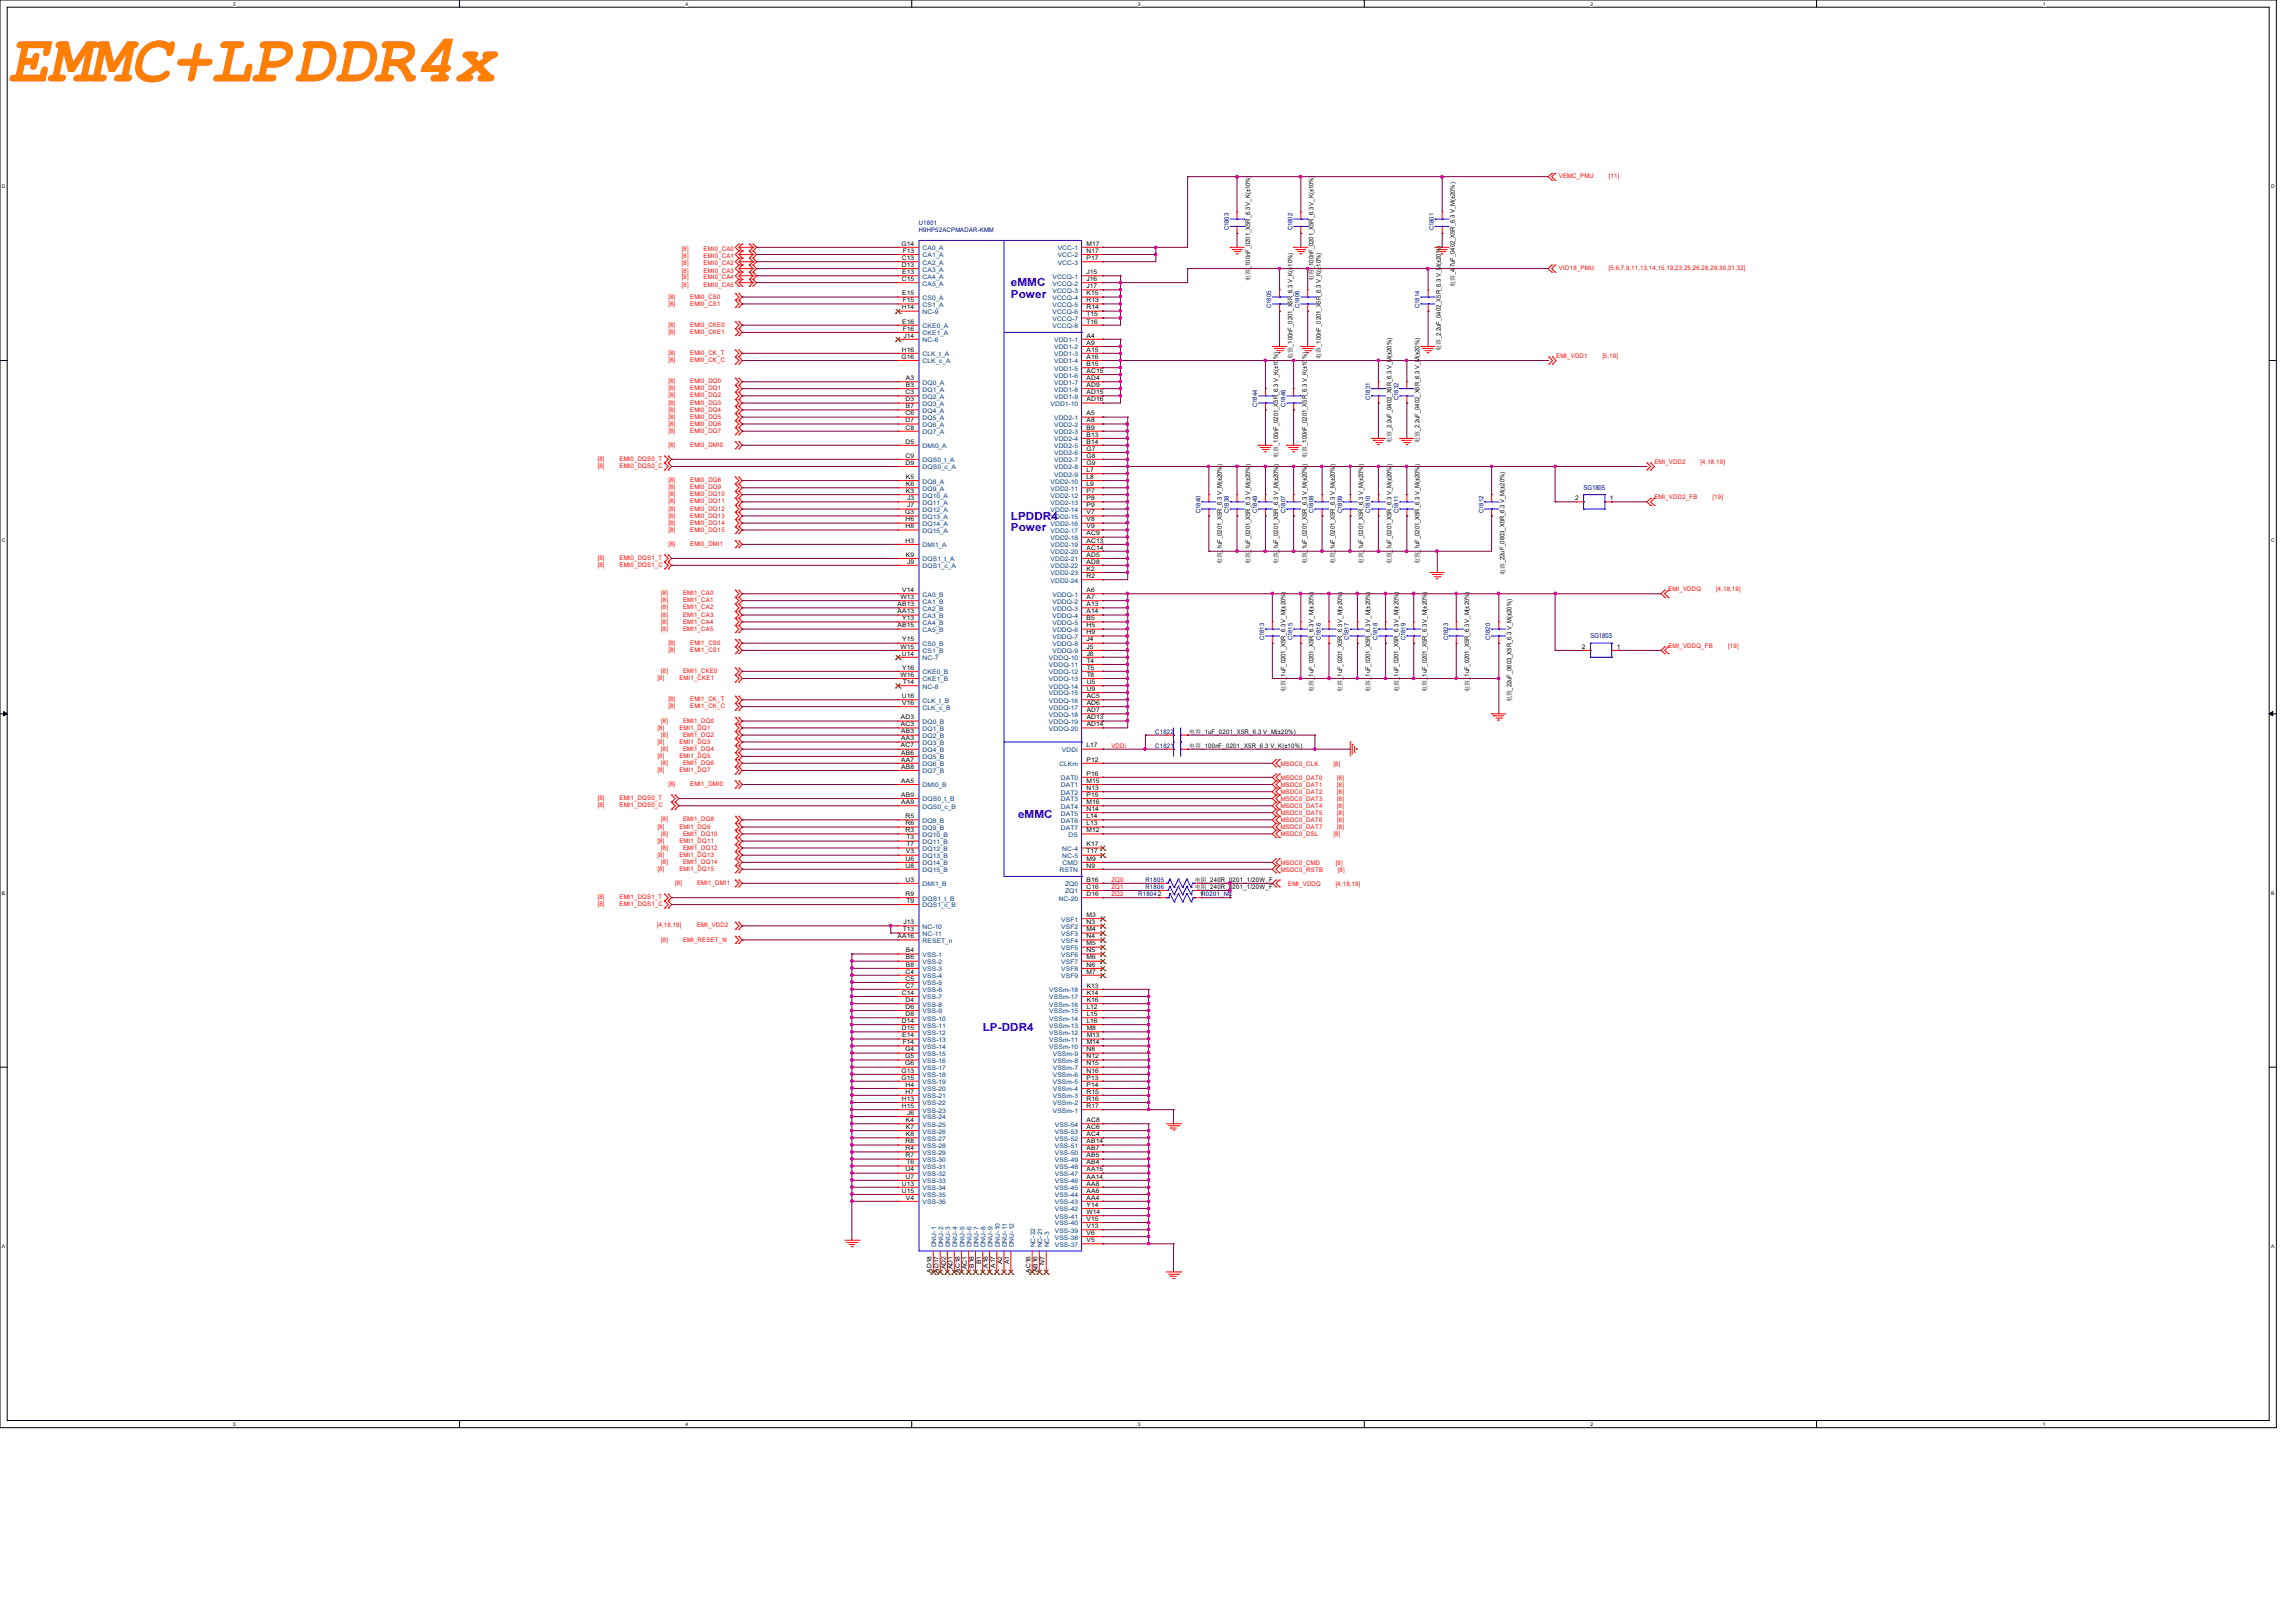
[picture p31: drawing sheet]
<svg xmlns="http://www.w3.org/2000/svg" width="297mm" height="210mm" viewBox="0 0 297 210" stroke-linecap="round" stroke-linejoin="round" font-family="sans-serif">
<defs><g id="words">
<text font-size="8.8" fill="#ff8000" x="1" y="10.5">EMMC+LPDDR4x</text>
<g font-size="1.4" fill="#00f">
<text x="130.8" y="37">eMMC</text>
<text x="130.8" y="38.5">Power</text>
<text x="130.8" y="67.2">LPDDR4</text>
<text x="130.8" y="68.7">Power</text>
<text x="131.7" y="105.9">eMMC</text>
<text x="127.1" y="133.4">LP-DDR4</text>
</g>
<g font-size=".9" fill="#000080">
<text x="204.9" y="63.4">SG1805</text>
<text x="205.8" y="82.6">SG1803</text>
</g>
<g font-size=".8" fill="#f00">
<text x="201.6" y="23">VEMC_PMU</text>
<text x="208.1" y="23">[11]</text>
<text x="88.2" y="32.5">[8]</text>
<text x="88.2" y="33.4">[8]</text>
<text x="88.2" y="34.3">[8]</text>
<text x="88.2" y="35.3">[8]</text>
<text x="91" y="32.5">EMI0_CA0</text>
<text x="91" y="33.4">EMI0_CA1</text>
<text x="91" y="34.3">EMI0_CA2</text>
<text x="91" y="35.3">EMI0_CA3</text>
<text x="201.6" y="34.9">VIO18_PMU</text>
<text x="208.1" y="34.9">[5,6,7,9,11,13,14,15,19,23,25,26,28,29,30,31,32]</text>
<text x="86.5" y="38.6">[8]</text>
<text x="86.5" y="39.5">[8]</text>
<text x="88.2" y="36.2">[8]</text>
<text x="88.2" y="37.1">[8]</text>
<text x="89.3" y="38.6">EMI0_CS0</text>
<text x="89.3" y="39.5">EMI0_CS1</text>
<text x="91" y="36.2">EMI0_CA4</text>
<text x="91" y="37.1">EMI0_CA5</text>
<text x="86.5" y="42.3">[8]</text>
<text x="86.5" y="43.2">[8]</text>
<text x="86.5" y="45.9">[8]</text>
<text x="86.5" y="46.9">[8]</text>
<text x="89.3" y="42.3">EMI0_CKE0</text>
<text x="89.3" y="43.2">EMI0_CKE1</text>
<text x="89.3" y="45.9">EMI0_CK_T</text>
<text x="89.3" y="46.9">EMI0_CK_C</text>
<text x="201.3" y="46.3">EMI_VDD1</text>
<text x="207.3" y="46.3">[5,19]</text>
<text x="86.5" y="49.6">[8]</text>
<text x="86.5" y="50.5">[8]</text>
<text x="86.5" y="51.4">[8]</text>
<text x="86.5" y="52.4">[8]</text>
<text x="86.5" y="53.3">[8]</text>
<text x="89.3" y="49.6">EMI0_DQ0</text>
<text x="89.3" y="50.5">EMI0_DQ1</text>
<text x="89.3" y="51.4">EMI0_DQ2</text>
<text x="89.3" y="52.4">EMI0_DQ3</text>
<text x="89.3" y="53.3">EMI0_DQ4</text>
<text x="77.3" y="59.6">[8]</text>
<text x="80.1" y="59.6">EMI0_DQS0_T</text>
<text x="86.5" y="54.2">[8]</text>
<text x="86.5" y="55.1">[8]</text>
<text x="86.5" y="56">[8]</text>
<text x="86.5" y="57.8">[8]</text>
<text x="89.3" y="54.2">EMI0_DQ5</text>
<text x="89.3" y="55.1">EMI0_DQ6</text>
<text x="89.3" y="56">EMI0_DQ7</text>
<text x="89.3" y="57.8">EMI0_DMI0</text>
<text x="77.3" y="60.6">[8]</text>
<text x="80.1" y="60.6">EMI0_DQS0_C</text>
<text x="86.5" y="62.4">[8]</text>
<text x="86.5" y="63.3">[8]</text>
<text x="86.5" y="64.2">[8]</text>
<text x="86.5" y="65.1">[8]</text>
<text x="89.3" y="62.4">EMI0_DQ8</text>
<text x="89.3" y="63.3">EMI0_DQ9</text>
<text x="89.3" y="64.2">EMI0_DQ10</text>
<text x="89.3" y="65.1">EMI0_DQ11</text>
<text x="214" y="64.6">EMI_VDD2_FB</text>
<text x="214" y="60">EMI_VDD2</text>
<text x="220" y="60">[4,18,19]</text>
<text x="221.5" y="64.6">[19]</text>
<text x="86.5" y="66.1">[8]</text>
<text x="86.5" y="67">[8]</text>
<text x="86.5" y="67.9">[8]</text>
<text x="86.5" y="68.8">[8]</text>
<text x="86.5" y="70.7">[8]</text>
<text x="89.3" y="66.1">EMI0_DQ12</text>
<text x="89.3" y="67">EMI0_DQ13</text>
<text x="89.3" y="67.9">EMI0_DQ14</text>
<text x="89.3" y="68.8">EMI0_DQ15</text>
<text x="89.3" y="70.7">EMI0_DMI1</text>
<text x="77.3" y="72.5">[8]</text>
<text x="77.3" y="73.4">[8]</text>
<text x="80.1" y="72.5">EMI0_DQS1_T</text>
<text x="80.1" y="73.4">EMI0_DQS1_C</text>
<text x="85.5" y="77">[8]</text>
<text x="85.5" y="77.9">[8]</text>
<text x="88.4" y="77">EMI1_CA0</text>
<text x="88.4" y="77.9">EMI1_CA1</text>
<text x="215.8" y="76.5">EMI_VDDQ</text>
<text x="222" y="76.5">[4,18,19]</text>
<text x="85.5" y="78.9">[8]</text>
<text x="85.5" y="79.8">[8]</text>
<text x="85.5" y="80.7">[8]</text>
<text x="85.5" y="81.6">[8]</text>
<text x="86.5" y="83.4">[8]</text>
<text x="88.4" y="78.9">EMI1_CA2</text>
<text x="88.4" y="79.8">EMI1_CA3</text>
<text x="88.4" y="80.7">EMI1_CA4</text>
<text x="88.4" y="81.6">EMI1_CA5</text>
<text x="89.3" y="83.4">EMI1_CS0</text>
<text x="215.8" y="83.8">EMI_VDDQ_FB</text>
<text x="223.6" y="83.8">[19]</text>
<text x="85.1" y="88">[8]</text>
<text x="85.5" y="87.1">[8]</text>
<text x="86.5" y="84.4">[8]</text>
<text x="87.9" y="88">EMI1_CKE1</text>
<text x="88.4" y="87.1">EMI1_CKE0</text>
<text x="89.3" y="84.4">EMI1_CS1</text>
<text x="85.1" y="94.4">[8]</text>
<text x="85.5" y="93.5">[8]</text>
<text x="85.5" y="95.3">[8]</text>
<text x="86.5" y="90.8">[8]</text>
<text x="86.5" y="91.6">[8]</text>
<text x="87.9" y="94.4">EMI1_DQ1</text>
<text x="88.4" y="93.5">EMI1_DQ0</text>
<text x="88.4" y="95.3">EMI1_DQ2</text>
<text x="89.3" y="90.8">EMI1_CK_T</text>
<text x="89.3" y="91.6">EMI1_CK_C</text>
<text x="85.1" y="96.2">[8]</text>
<text x="85.1" y="98.1">[8]</text>
<text x="85.1" y="99.9">[8]</text>
<text x="85.5" y="97.2">[8]</text>
<text x="85.5" y="99">[8]</text>
<text x="86.5" y="101.7">[8]</text>
<text x="87.9" y="96.2">EMI1_DQ3</text>
<text x="87.9" y="98.1">EMI1_DQ5</text>
<text x="87.9" y="99.9">EMI1_DQ7</text>
<text x="88.4" y="97.2">EMI1_DQ4</text>
<text x="88.4" y="99">EMI1_DQ6</text>
<text x="89.3" y="101.7">EMI1_DMI0</text>
<text x="143.8" y="96.8">VDDi</text>
<text x="165.7" y="99.1">MSDC0_CLK</text>
<text x="165.7" y="100.9">MSDC0_DAT0</text>
<text x="165.7" y="101.8">MSDC0_DAT1</text>
<text x="172.5" y="99.1">[8]</text>
<text x="173" y="100.9">[8]</text>
<text x="173" y="101.8">[8]</text>
<text x="77.3" y="103.5">[8]</text>
<text x="77.3" y="104.5">[8]</text>
<text x="80.1" y="103.5">EMI1_DQS0_T</text>
<text x="80.1" y="104.5">EMI1_DQS0_C</text>
<text x="85.1" y="107.2">[8]</text>
<text x="85.5" y="106.3">[8]</text>
<text x="87.9" y="107.2">EMI1_DQ9</text>
<text x="88.4" y="106.3">EMI1_DQ8</text>
<text x="165.7" y="102.7">MSDC0_DAT2</text>
<text x="165.7" y="103.6">MSDC0_DAT3</text>
<text x="165.7" y="104.6">MSDC0_DAT4</text>
<text x="165.7" y="105.5">MSDC0_DAT5</text>
<text x="165.7" y="106.4">MSDC0_DAT6</text>
<text x="165.7" y="107.3">MSDC0_DAT7</text>
<text x="173" y="102.7">[8]</text>
<text x="173" y="103.6">[8]</text>
<text x="173" y="104.6">[8]</text>
<text x="173" y="105.5">[8]</text>
<text x="173" y="106.4">[8]</text>
<text x="173" y="107.3">[8]</text>
<text x="85.1" y="109">[8]</text>
<text x="85.1" y="110.9">[8]</text>
<text x="85.1" y="112.7">[8]</text>
<text x="85.5" y="108.1">[8]</text>
<text x="85.5" y="109.9">[8]</text>
<text x="85.5" y="111.8">[8]</text>
<text x="87.9" y="109">EMI1_DQ11</text>
<text x="87.9" y="110.9">EMI1_DQ13</text>
<text x="87.9" y="112.7">EMI1_DQ15</text>
<text x="88.4" y="108.1">EMI1_DQ10</text>
<text x="88.4" y="109.9">EMI1_DQ12</text>
<text x="88.4" y="111.8">EMI1_DQ14</text>
<text x="165.7" y="108.2">MSDC0_DSL</text>
<text x="165.7" y="111.9">MSDC0_CMD</text>
<text x="165.7" y="112.8">MSDC0_RSTB</text>
<text x="172.5" y="108.2">[8]</text>
<text x="172.8" y="111.9">[8]</text>
<text x="173.1" y="112.8">[8]</text>
<text x="77.3" y="116.4">[8]</text>
<text x="77.3" y="117.3">[8]</text>
<text x="80.1" y="116.4">EMI1_DQS1_T</text>
<text x="80.1" y="117.3">EMI1_DQS1_C</text>
<text x="87.4" y="114.5">[8]</text>
<text x="90.2" y="114.5">EMI1_DMI1</text>
<text x="143.8" y="114.1">ZQ0</text>
<text x="143.8" y="115.1">ZQ1</text>
<text x="143.8" y="116">ZQ2</text>
<text x="166.6" y="114.6">EMI_VDDQ</text>
<text x="172.8" y="114.6">[4,18,19]</text>
<text x="85" y="120">[4,18,19]</text>
<text x="85.5" y="121.8">[8]</text>
<text x="88.4" y="121.8">EMI_RESET_N</text>
<text x="90.2" y="120">EMI_VDD2</text>
</g>
<g font-size=".8" fill="#000080">
<text x="118.9" y="29.1">U1801</text>
<text x="159" y="29.8" transform="rotate(-90 159 29.8)">C1803</text>
<text x="167.2" y="29.8" transform="rotate(-90 167.2 29.8)">C1802</text>
<text x="185.5" y="29.8" transform="rotate(-90 185.5 29.8)">C1801</text>
<text x="118.9" y="30.1">H9HP52ACPMADAR-KMM</text>
<text x="164.5" y="39.9" transform="rotate(-90 164.5 39.9)">C1805</text>
<text x="168.1" y="39.9" transform="rotate(-90 168.1 39.9)">C1806</text>
<text x="183.6" y="39.9" transform="rotate(-90 183.6 39.9)">C1814</text>
<text x="162.6" y="52.7" transform="rotate(-90 162.6 52.7)">C1844</text>
<text x="166.3" y="52.7" transform="rotate(-90 166.3 52.7)">C1846</text>
<text x="177.2" y="51.8" transform="rotate(-90 177.2 51.8)">C1831</text>
<text x="180.9" y="51.8" transform="rotate(-90 180.9 51.8)">C1832</text>
<text x="155.3" y="66.4" transform="rotate(-90 155.3 66.4)">C1840</text>
<text x="159" y="66.4" transform="rotate(-90 159 66.4)">C1838</text>
<text x="162.6" y="66.4" transform="rotate(-90 162.6 66.4)">C1849</text>
<text x="166.3" y="66.4" transform="rotate(-90 166.3 66.4)">C1807</text>
<text x="169.9" y="66.4" transform="rotate(-90 169.9 66.4)">C1808</text>
<text x="173.6" y="66.4" transform="rotate(-90 173.6 66.4)">C1809</text>
<text x="177.2" y="66.4" transform="rotate(-90 177.2 66.4)">C1810</text>
<text x="180.9" y="66.4" transform="rotate(-90 180.9 66.4)">C1811</text>
<text x="191.9" y="66.4" transform="rotate(-90 191.9 66.4)">C1812</text>
<text x="163.5" y="82.9" transform="rotate(-90 163.5 82.9)">C1813</text>
<text x="167.2" y="82.9" transform="rotate(-90 167.2 82.9)">C1815</text>
<text x="170.9" y="82.9" transform="rotate(-90 170.9 82.9)">C1816</text>
<text x="174.5" y="82.9" transform="rotate(-90 174.5 82.9)">C1817</text>
<text x="178.2" y="82.9" transform="rotate(-90 178.2 82.9)">C1818</text>
<text x="181.8" y="82.9" transform="rotate(-90 181.8 82.9)">C1819</text>
<text x="187.3" y="82.9" transform="rotate(-90 187.3 82.9)">C1823</text>
<text x="192.8" y="82.9" transform="rotate(-90 192.8 82.9)">C1820</text>
<text x="149.4" y="95">C1822</text>
<text x="149.4" y="96.8">C1821</text>
<text x="147.2" y="116">R18042</text>
<text x="148.2" y="114.2">R1805</text>
<text x="148.2" y="115.1">R1806</text>
</g>
<g font-size=".8">
<text x="116.6" y="31.8">G14</text>
<text x="116.7" y="34.5">D13</text>
<text x="116.7" y="33.7">C13</text>
<text x="116.7" y="35.5">E13</text>
<text x="116.8" y="32.7">F13</text>
<text x="140.6" y="31.8">M17</text>
<text x="140.6" y="32.7">N17</text>
<text x="140.6" y="33.7">P17</text>
<text x="140.6" y="35.5">J15</text>
<text x="116.7" y="36.4">C15</text>
<text x="116.7" y="40">H14</text>
<text x="116.7" y="38.2">E15</text>
<text x="116.7" y="41.9">E16</text>
<text x="116.8" y="39.1">F15</text>
<text x="140.6" y="39.1">R13</text>
<text x="140.6" y="40">R14</text>
<text x="140.6" y="38.2">K15</text>
<text x="140.6" y="37.3">J17</text>
<text x="140.6" y="36.4">J16</text>
<text x="140.6" y="40.9">T15</text>
<text x="140.6" y="41.9">T16</text>
<text x="161.7" y="36.4" transform="rotate(-90 161.7 36.4)">电容_100nF_0201_X5R_6.3 V_K(±10%)</text>
<text x="169.9" y="36.4" transform="rotate(-90 169.9 36.4)">电容_100nF_0201_X5R_6.3 V_K(±10%)</text>
<text x="188.2" y="37.2" transform="rotate(-90 188.2 37.2)">电容_4.7uF_0402_X5R_6.3 V_M(±20%)</text>
<text x="116.6" y="46.4">G16</text>
<text x="116.7" y="45.5">H16</text>
<text x="116.8" y="42.8">F16</text>
<text x="116.9" y="43.7">J14</text>
<text x="140.6" y="47.4">B15</text>
<text x="140.6" y="43.7">A4</text>
<text x="140.6" y="44.6">A9</text>
<text x="140.6" y="45.5">A15</text>
<text x="140.6" y="46.4">A16</text>
<text x="167.2" y="46.4" transform="rotate(-90 167.2 46.4)">电容_100nF_0201_X5R_6.3 V_K(±10%)</text>
<text x="170.9" y="46.4" transform="rotate(-90 170.9 46.4)">电容_100nF_0201_X5R_6.3 V_K(±10%)</text>
<text x="186.4" y="45.4" transform="rotate(-90 186.4 45.4)">电容_2.2uF_0402_X5R_6.3 V_M(±20%)</text>
<text x="117.1" y="51.9">D3</text>
<text x="117.1" y="53.8">C6</text>
<text x="117.1" y="51">C3</text>
<text x="117.2" y="52.8">B7</text>
<text x="117.2" y="49.2">A3</text>
<text x="117.2" y="50.1">B3</text>
<text x="140.6" y="48.3">AC15</text>
<text x="140.6" y="49.2">AD4</text>
<text x="140.6" y="50.1">AD9</text>
<text x="140.6" y="53.8">A5</text>
<text x="140.6" y="51">AD15</text>
<text x="140.6" y="51.9">AD16</text>
<text x="117.1" y="54.6">D7</text>
<text x="117.1" y="55.6">C8</text>
<text x="117.1" y="57.4">D5</text>
<text x="117.1" y="59.2">C9</text>
<text x="140.6" y="54.6">A8</text>
<text x="140.6" y="55.6">B9</text>
<text x="140.6" y="56.5">B13</text>
<text x="140.6" y="57.4">B14</text>
<text x="140.6" y="58.3">G7</text>
<text x="140.6" y="59.2">G8</text>
<text x="165.4" y="59.2" transform="rotate(-90 165.4 59.2)">电容_100nF_0201_X5R_6.3 V_K(±10%)</text>
<text x="169" y="59.2" transform="rotate(-90 169 59.2)">电容_100nF_0201_X5R_6.3 V_K(±10%)</text>
<text x="180" y="57.3" transform="rotate(-90 180 57.3)">电容_2.2uF_0402_X5R_6.3 V_M(±20%)</text>
<text x="183.6" y="57.3" transform="rotate(-90 183.6 57.3)">电容_2.2uF_0402_X5R_6.3 V_M(±20%)</text>
<text x="117.1" y="60.1">D9</text>
<text x="117.2" y="62.9">K6</text>
<text x="117.2" y="63.8">K3</text>
<text x="117.2" y="62">K5</text>
<text x="117.3" y="64.7">J3</text>
<text x="117.3" y="65.7">J7</text>
<text x="140.6" y="61.1">L7</text>
<text x="140.6" y="60.1">G9</text>
<text x="140.6" y="63.8">P7</text>
<text x="140.6" y="62">L8</text>
<text x="140.6" y="62.9">L9</text>
<text x="140.6" y="64.7">P8</text>
<text x="140.6" y="65.7">P9</text>
<text x="203.8" y="64.7">2</text>
<text x="208.2" y="64.7">1</text>
<text x="117.1" y="66.5">G3</text>
<text x="117.1" y="70.2">H3</text>
<text x="117.1" y="68.4">H8</text>
<text x="117.1" y="67.5">H6</text>
<text x="140.6" y="69.3">AC9</text>
<text x="140.6" y="70.2">AC13</text>
<text x="140.6" y="71.1">AC14</text>
<text x="140.6" y="66.5">V7</text>
<text x="140.6" y="67.5">V8</text>
<text x="140.6" y="68.4">V9</text>
<text x="116.5" y="77.5">W13</text>
<text x="116.7" y="76.6">V14</text>
<text x="117.2" y="72">K9</text>
<text x="117.3" y="72.9">J9</text>
<text x="140.6" y="77.5">A7</text>
<text x="140.6" y="76.6">A6</text>
<text x="140.6" y="72">AD5</text>
<text x="140.6" y="72.9">AD8</text>
<text x="140.6" y="73.9">K2</text>
<text x="140.6" y="74.8">R2</text>
<text x="158.1" y="73" transform="rotate(-90 158.1 73)">电容_1uF_0201_X5R_6.3 V_M(±20%)</text>
<text x="161.7" y="73" transform="rotate(-90 161.7 73)">电容_1uF_0201_X5R_6.3 V_M(±20%)</text>
<text x="165.4" y="73" transform="rotate(-90 165.4 73)">电容_1uF_0201_X5R_6.3 V_M(±20%)</text>
<text x="169" y="73" transform="rotate(-90 169 73)">电容_1uF_0201_X5R_6.3 V_M(±20%)</text>
<text x="172.7" y="73" transform="rotate(-90 172.7 73)">电容_1uF_0201_X5R_6.3 V_M(±20%)</text>
<text x="176.4" y="73" transform="rotate(-90 176.4 73)">电容_1uF_0201_X5R_6.3 V_M(±20%)</text>
<text x="180" y="73" transform="rotate(-90 180 73)">电容_1uF_0201_X5R_6.3 V_M(±20%)</text>
<text x="183.6" y="73" transform="rotate(-90 183.6 73)">电容_1uF_0201_X5R_6.3 V_M(±20%)</text>
<text x="194.6" y="74.4" transform="rotate(-90 194.6 74.4)">电容_22uF_0603_X5R_6.3 V_M(±20%)</text>
<text x="116.1" y="81.2">AB15</text>
<text x="116.1" y="78.4">AB13</text>
<text x="116.1" y="79.4">AA13</text>
<text x="116.5" y="83.9">W15</text>
<text x="116.7" y="80.3">Y13</text>
<text x="116.7" y="83">Y15</text>
<text x="140.6" y="78.4">A13</text>
<text x="140.6" y="79.4">A14</text>
<text x="140.6" y="80.3">B5</text>
<text x="140.6" y="82.1">H9</text>
<text x="140.6" y="83">J4</text>
<text x="140.6" y="83.9">J5</text>
<text x="140.6" y="81.2">H5</text>
<text x="204.6" y="83.9">2</text>
<text x="209.1" y="83.9">1</text>
<text x="116.5" y="87.6">W16</text>
<text x="116.7" y="84.8">U14</text>
<text x="116.7" y="86.6">Y16</text>
<text x="116.8" y="88.5">T14</text>
<text x="140.6" y="86.6">T5</text>
<text x="140.6" y="85.8">T4</text>
<text x="140.6" y="87.6">T8</text>
<text x="140.6" y="89.4">U9</text>
<text x="140.6" y="84.8">J8</text>
<text x="140.6" y="88.5">U5</text>
<text x="166.3" y="89.5" transform="rotate(-90 166.3 89.5)">电容_1uF_0201_X5R_6.3 V_M(±20%)</text>
<text x="169.9" y="89.5" transform="rotate(-90 169.9 89.5)">电容_1uF_0201_X5R_6.3 V_M(±20%)</text>
<text x="173.6" y="89.5" transform="rotate(-90 173.6 89.5)">电容_1uF_0201_X5R_6.3 V_M(±20%)</text>
<text x="177.2" y="89.5" transform="rotate(-90 177.2 89.5)">电容_1uF_0201_X5R_6.3 V_M(±20%)</text>
<text x="180.9" y="89.5" transform="rotate(-90 180.9 89.5)">电容_1uF_0201_X5R_6.3 V_M(±20%)</text>
<text x="184.6" y="89.5" transform="rotate(-90 184.6 89.5)">电容_1uF_0201_X5R_6.3 V_M(±20%)</text>
<text x="190.1" y="89.5" transform="rotate(-90 190.1 89.5)">电容_1uF_0201_X5R_6.3 V_M(±20%)</text>
<text x="116.5" y="93.1">AD3</text>
<text x="116.5" y="94">AC3</text>
<text x="116.6" y="94.9">AB3</text>
<text x="116.6" y="95.8">AA3</text>
<text x="116.7" y="90.3">U16</text>
<text x="116.7" y="91.2">V16</text>
<text x="140.6" y="90.3">AC5</text>
<text x="140.6" y="91.2">AD6</text>
<text x="140.6" y="92.2">AD7</text>
<text x="140.6" y="93.1">AD13</text>
<text x="140.6" y="94">AD14</text>
<text x="153.8" y="95">电容_1uF_0201_X5R_6.3 V_M(±20%)</text>
<text x="195.5" y="90.9" transform="rotate(-90 195.5 90.9)">电容_22uF_0603_X5R_6.3 V_M(±20%)</text>
<text x="116.5" y="96.7">AC7</text>
<text x="116.6" y="97.7">AB6</text>
<text x="116.6" y="98.5">AA7</text>
<text x="116.6" y="99.5">AB8</text>
<text x="116.6" y="101.3">AA5</text>
<text x="140.6" y="96.7">L17</text>
<text x="140.6" y="100.4">P16</text>
<text x="140.6" y="101.3">M15</text>
<text x="140.6" y="98.5">P12</text>
<text x="153.8" y="96.8">电容_100nF_0201_X5R_6.3 V_K(±10%)</text>
<text x="116.6" y="103.1">AB9</text>
<text x="116.6" y="104">AA9</text>
<text x="117.1" y="105.9">R5</text>
<text x="117.1" y="106.8">R6</text>
<text x="117.1" y="107.7">R3</text>
<text x="140.6" y="107.7">M12</text>
<text x="140.6" y="102.2">N13</text>
<text x="140.6" y="103.1">P15</text>
<text x="140.6" y="104">M16</text>
<text x="140.6" y="104.9">N14</text>
<text x="140.6" y="105.9">L14</text>
<text x="140.6" y="106.8">L13</text>
<text x="117.1" y="111.4">U6</text>
<text x="117.1" y="112.3">U8</text>
<text x="117.2" y="110.4">V3</text>
<text x="117.3" y="108.6">T3</text>
<text x="117.3" y="109.5">T7</text>
<text x="140.6" y="111.4">M9</text>
<text x="140.6" y="109.5">K17</text>
<text x="140.6" y="110.4">T17</text>
<text x="140.6" y="112.3">N9</text>
<text x="116.9" y="119.6">J13</text>
<text x="117.1" y="115.9">R9</text>
<text x="117.1" y="114.1">U3</text>
<text x="117.3" y="116.8">T9</text>
<text x="140.6" y="114.1">B16</text>
<text x="140.6" y="115">C16</text>
<text x="140.6" y="118.7">M3</text>
<text x="140.6" y="119.6">N3</text>
<text x="140.6" y="115.9">D16</text>
<text x="154.6" y="114.2">电阻_240R_0201_1/20W_F</text>
<text x="154.6" y="115.1">电阻_240R_0201_1/20W_F</text>
<text x="155.2" y="115.9">1R0201_NC</text>
<text x="116.1" y="121.4">AA16</text>
<text x="116.8" y="120.5">T13</text>
<text x="117.1" y="126">C4</text>
<text x="117.2" y="123.2">B4</text>
<text x="117.2" y="124.2">B6</text>
<text x="117.2" y="125.1">B8</text>
<text x="140.6" y="120.5">M4</text>
<text x="140.6" y="121.4">N4</text>
<text x="140.6" y="122.3">M5</text>
<text x="140.6" y="123.2">N5</text>
<text x="140.6" y="124.2">M6</text>
<text x="140.6" y="125.1">N6</text>
<text x="140.6" y="126">M7</text>
<text x="116.7" y="128.7">C14</text>
<text x="117.1" y="129.7">D4</text>
<text x="117.1" y="130.5">D6</text>
<text x="117.1" y="126.9">C5</text>
<text x="117.1" y="127.8">C7</text>
<text x="117.1" y="131.5">D8</text>
<text x="140.6" y="128.7">K14</text>
<text x="140.6" y="129.7">K16</text>
<text x="140.6" y="130.5">L12</text>
<text x="140.6" y="131.5">L15</text>
<text x="140.6" y="127.8">K13</text>
<text x="116.7" y="132.4">D14</text>
<text x="116.7" y="133.3">D15</text>
<text x="116.7" y="134.2">E14</text>
<text x="116.8" y="135.1">F14</text>
<text x="117.1" y="136.1">G4</text>
<text x="117.1" y="136.9">G5</text>
<text x="117.1" y="137.9">G6</text>
<text x="140.6" y="136.9">N12</text>
<text x="140.6" y="137.9">N15</text>
<text x="140.6" y="136.1">N8</text>
<text x="140.6" y="132.4">L16</text>
<text x="140.6" y="133.3">M8</text>
<text x="140.6" y="134.2">M13</text>
<text x="140.6" y="135.1">M14</text>
<text x="116.6" y="138.8">G13</text>
<text x="116.6" y="139.7">G15</text>
<text x="116.7" y="142.4">H13</text>
<text x="116.7" y="143.4">H15</text>
<text x="117.1" y="140.6">H4</text>
<text x="117.1" y="141.5">H7</text>
<text x="140.6" y="139.7">P13</text>
<text x="140.6" y="138.8">N16</text>
<text x="140.6" y="140.6">P14</text>
<text x="140.6" y="141.5">R15</text>
<text x="140.6" y="142.4">R16</text>
<text x="140.6" y="143.4">R17</text>
<text x="117.1" y="148.8">R4</text>
<text x="117.1" y="149.8">R7</text>
<text x="117.1" y="147.9">R8</text>
<text x="117.2" y="145.2">K4</text>
<text x="117.2" y="146.1">K7</text>
<text x="117.2" y="147">K8</text>
<text x="117.3" y="144.3">J6</text>
<text x="140.6" y="149.8">AB5</text>
<text x="140.6" y="148.8">AB7</text>
<text x="140.6" y="147.9">AB14</text>
<text x="140.6" y="147">AC4</text>
<text x="140.6" y="146.1">AC6</text>
<text x="140.6" y="145.2">AC8</text>
<text x="116.7" y="153.4">U13</text>
<text x="116.7" y="154.3">U15</text>
<text x="117.1" y="151.6">U4</text>
<text x="117.1" y="152.5">U7</text>
<text x="117.2" y="155.2">V4</text>
<text x="117.3" y="150.7">T6</text>
<text x="140.6" y="152.5">AA14</text>
<text x="140.6" y="153.4">AA8</text>
<text x="140.6" y="155.2">AA4</text>
<text x="140.6" y="154.3">AA6</text>
<text x="140.6" y="151.6">AA15</text>
<text x="140.6" y="150.7">AB4</text>
<text x="140.6" y="160.7">V5</text>
<text x="140.6" y="159.8">V6</text>
<text x="140.6" y="158.9">V13</text>
<text x="140.6" y="158">V15</text>
<text x="140.6" y="157.1">W14</text>
<text x="140.6" y="156.2">Y14</text>
<text x="120.5" y="164.7" transform="rotate(-90 120.5 164.7)">AD18</text>
<text x="121.4" y="164.7" transform="rotate(-90 121.4 164.7)">AD17</text>
<text x="122.3" y="164.2" transform="rotate(-90 122.3 164.2)">AD2</text>
<text x="123.2" y="164.2" transform="rotate(-90 123.2 164.2)">AD1</text>
<text x="124.2" y="164.7" transform="rotate(-90 124.2 164.7)">AC18</text>
<text x="125.1" y="164.2" transform="rotate(-90 125.1 164.2)">AC1</text>
<text x="126" y="164.1" transform="rotate(-90 126 164.1)">B18</text>
<text x="126.9" y="163.6" transform="rotate(-90 126.9 163.6)">B1</text>
<text x="127.8" y="164.1" transform="rotate(-90 127.8 164.1)">A18</text>
<text x="128.7" y="164.1" transform="rotate(-90 128.7 164.1)">A17</text>
<text x="129.7" y="163.6" transform="rotate(-90 129.7 163.6)">A2</text>
<text x="130.5" y="163.6" transform="rotate(-90 130.5 163.6)">A1</text>
<text x="133.3" y="164.7" transform="rotate(-90 133.3 164.7)">AC16</text>
<text x="134.2" y="164.7" transform="rotate(-90 134.2 164.7)">AB16</text>
<text x="135.1" y="163.6" transform="rotate(-90 135.1 163.6)">N7</text>
</g>
<g font-size=".8" fill="#004080">
<text x="119.3" y="35.1">CA3_A</text>
<text x="119.3" y="34.2">CA2_A</text>
<text x="119.3" y="33.3">CA1_A</text>
<text x="119.3" y="32.4">CA0_A</text>
<text x="136.8" y="32.4">VCC-1</text>
<text x="136.8" y="33.3">VCC-2</text>
<text x="136.8" y="34.2">VCC-3</text>
<text x="119.3" y="38.8">CS0_A</text>
<text x="119.3" y="37">CA5_A</text>
<text x="119.3" y="36.1">CA4_A</text>
<text x="119.3" y="40.6">NC-9</text>
<text x="119.3" y="39.7">CS1_A</text>
<text x="136.1" y="39.7">VCCQ-5</text>
<text x="136.1" y="40.6">VCCQ-6</text>
<text x="136.1" y="38.8">VCCQ-4</text>
<text x="136.1" y="37.9">VCCQ-3</text>
<text x="136.1" y="36.1">VCCQ-1</text>
<text x="136.1" y="37">VCCQ-2</text>
<text x="136.1" y="41.5">VCCQ-7</text>
<text x="119.3" y="44.3">NC-6</text>
<text x="119.3" y="42.5">CKE0_A</text>
<text x="119.3" y="43.4">CKE1_A</text>
<text x="119.3" y="46.1">CLK_t_A</text>
<text x="119.3" y="47">CLK_c_A</text>
<text x="136.1" y="42.5">VCCQ-8</text>
<text x="136.4" y="48">VDD1-5</text>
<text x="136.4" y="44.3">VDD1-1</text>
<text x="136.4" y="45.2">VDD1-2</text>
<text x="136.4" y="46.1">VDD1-3</text>
<text x="136.4" y="47">VDD1-4</text>
<text x="119.3" y="52.5">DQ3_A</text>
<text x="119.3" y="53.4">DQ4_A</text>
<text x="119.3" y="51.6">DQ2_A</text>
<text x="119.3" y="49.8">DQ0_A</text>
<text x="119.3" y="50.7">DQ1_A</text>
<text x="135.9" y="52.5">VDD1-10</text>
<text x="136.4" y="48.9">VDD1-6</text>
<text x="136.4" y="49.8">VDD1-7</text>
<text x="136.4" y="50.7">VDD1-8</text>
<text x="136.4" y="51.6">VDD1-9</text>
<text x="119.3" y="55.2">DQ6_A</text>
<text x="119.3" y="56.2">DQ7_A</text>
<text x="119.3" y="54.4">DQ5_A</text>
<text x="119.3" y="58">DMI0_A</text>
<text x="119.3" y="59.8">DQS0_t_A</text>
<text x="136.4" y="54.4">VDD2-1</text>
<text x="136.4" y="55.2">VDD2-2</text>
<text x="136.4" y="56.2">VDD2-3</text>
<text x="136.4" y="57.1">VDD2-4</text>
<text x="136.4" y="58">VDD2-5</text>
<text x="136.4" y="58.9">VDD2-6</text>
<text x="136.4" y="59.8">VDD2-7</text>
<text x="119.3" y="63.5">DQ9_A</text>
<text x="119.3" y="65.3">DQ11_A</text>
<text x="119.3" y="64.4">DQ10_A</text>
<text x="119.3" y="62.6">DQ8_A</text>
<text x="119.3" y="60.7">DQS0_c_A</text>
<text x="135.9" y="64.4">VDD2-12</text>
<text x="135.9" y="62.6">VDD2-10</text>
<text x="135.9" y="63.5">VDD2-11</text>
<text x="135.9" y="65.3">VDD2-13</text>
<text x="136.4" y="61.7">VDD2-9</text>
<text x="136.4" y="60.7">VDD2-8</text>
<text x="119.3" y="67.1">DQ13_A</text>
<text x="119.3" y="66.2">DQ12_A</text>
<text x="119.3" y="70.8">DMI1_A</text>
<text x="119.3" y="69">DQ15_A</text>
<text x="119.3" y="68.1">DQ14_A</text>
<text x="135.9" y="69.9">VDD2-18</text>
<text x="135.9" y="70.8">VDD2-19</text>
<text x="135.9" y="71.7">VDD2-20</text>
<text x="135.9" y="66.2">VDD2-14</text>
<text x="135.9" y="67.1">VDD2-15</text>
<text x="135.9" y="68.1">VDD2-16</text>
<text x="135.9" y="69">VDD2-17</text>
<text x="119.3" y="77.2">CA0_B</text>
<text x="119.3" y="72.6">DQS1_t_A</text>
<text x="119.3" y="73.5">DQS1_c_A</text>
<text x="135.9" y="72.6">VDD2-21</text>
<text x="135.9" y="73.5">VDD2-22</text>
<text x="135.9" y="74.5">VDD2-23</text>
<text x="135.9" y="75.4">VDD2-24</text>
<text x="136.1" y="77.2">VDDQ-1</text>
<text x="119.3" y="81.8">CA5_B</text>
<text x="119.3" y="79">CA2_B</text>
<text x="119.3" y="78.1">CA1_B</text>
<text x="119.3" y="80">CA3_B</text>
<text x="119.3" y="80.9">CA4_B</text>
<text x="119.3" y="83.6">CS0_B</text>
<text x="136.1" y="79">VDDQ-3</text>
<text x="136.1" y="80">VDDQ-4</text>
<text x="136.1" y="78.1">VDDQ-2</text>
<text x="136.1" y="80.9">VDDQ-5</text>
<text x="136.1" y="82.7">VDDQ-7</text>
<text x="136.1" y="83.6">VDDQ-8</text>
<text x="136.1" y="81.8">VDDQ-6</text>
<text x="119.3" y="88.2">CKE1_B</text>
<text x="119.3" y="84.5">CS1_B</text>
<text x="119.3" y="85.4">NC-7</text>
<text x="119.3" y="89.1">NC-8</text>
<text x="119.3" y="87.2">CKE0_B</text>
<text x="135.7" y="87.2">VDDQ-12</text>
<text x="135.7" y="86.4">VDDQ-11</text>
<text x="135.7" y="88.2">VDDQ-13</text>
<text x="135.7" y="90">VDDQ-15</text>
<text x="135.7" y="85.4">VDDQ-10</text>
<text x="135.7" y="89.1">VDDQ-14</text>
<text x="136.1" y="84.5">VDDQ-9</text>
<text x="119.3" y="93.7">DQ0_B</text>
<text x="119.3" y="94.6">DQ1_B</text>
<text x="119.3" y="95.5">DQ2_B</text>
<text x="119.3" y="90.9">CLK_t_B</text>
<text x="119.3" y="91.8">CLK_c_B</text>
<text x="135.7" y="90.9">VDDQ-16</text>
<text x="135.7" y="91.8">VDDQ-17</text>
<text x="135.7" y="92.7">VDDQ-18</text>
<text x="135.7" y="93.7">VDDQ-19</text>
<text x="135.7" y="94.6">VDDQ-20</text>
<text x="119.3" y="96.4">DQ3_B</text>
<text x="119.3" y="97.3">DQ4_B</text>
<text x="119.3" y="98.3">DQ5_B</text>
<text x="119.3" y="99.1">DQ6_B</text>
<text x="119.3" y="100.1">DQ7_B</text>
<text x="119.3" y="101.9">DMI0_B</text>
<text x="137" y="99.1">CLKm</text>
<text x="137.2" y="101">DAT0</text>
<text x="137.2" y="101.9">DAT1</text>
<text x="137.4" y="97.3">VDDi</text>
<text x="119.3" y="106.5">DQ8_B</text>
<text x="119.3" y="107.4">DQ9_B</text>
<text x="119.3" y="103.7">DQS0_t_B</text>
<text x="119.3" y="104.6">DQS0_c_B</text>
<text x="137.2" y="102.8">DAT2</text>
<text x="137.2" y="103.7">DAT3</text>
<text x="137.2" y="104.6">DAT4</text>
<text x="137.2" y="105.5">DAT5</text>
<text x="137.2" y="106.5">DAT6</text>
<text x="137.2" y="107.4">DAT7</text>
<text x="119.3" y="108.3">DQ10_B</text>
<text x="119.3" y="109.2">DQ11_B</text>
<text x="119.3" y="110.1">DQ12_B</text>
<text x="119.3" y="111">DQ13_B</text>
<text x="119.3" y="112">DQ14_B</text>
<text x="119.3" y="112.9">DQ15_B</text>
<text x="137.1" y="112.9">RSTN</text>
<text x="137.4" y="110.1">NC-4</text>
<text x="137.4" y="111">NC-5</text>
<text x="137.5" y="112">CMD</text>
<text x="138.2" y="108.3">DS</text>
<text x="119.3" y="116.5">DQS1_t_B</text>
<text x="119.3" y="117.4">DQS1_c_B</text>
<text x="119.3" y="114.7">DMI1_B</text>
<text x="137" y="116.5">NC-20</text>
<text x="137.3" y="119.2">VSF1</text>
<text x="137.8" y="114.7">ZQ0</text>
<text x="137.8" y="115.6">ZQ1</text>
<text x="119.3" y="121.1">NC-11</text>
<text x="119.3" y="120.2">NC-10</text>
<text x="119.3" y="122">RESET_n</text>
<text x="119.3" y="123.8">VSS-1</text>
<text x="119.3" y="124.8">VSS-2</text>
<text x="119.3" y="125.7">VSS-3</text>
<text x="137.3" y="120.2">VSF2</text>
<text x="137.3" y="121.1">VSF3</text>
<text x="137.3" y="122">VSF4</text>
<text x="137.3" y="122.9">VSF5</text>
<text x="137.3" y="123.8">VSF6</text>
<text x="137.3" y="124.8">VSF7</text>
<text x="137.3" y="125.7">VSF8</text>
<text x="119.3" y="129.3">VSS-7</text>
<text x="119.3" y="130.3">VSS-8</text>
<text x="119.3" y="131.1">VSS-9</text>
<text x="119.3" y="126.6">VSS-4</text>
<text x="119.3" y="127.5">VSS-5</text>
<text x="119.3" y="128.4">VSS-6</text>
<text x="135.7" y="129.3">VSSm-17</text>
<text x="135.7" y="130.3">VSSm-16</text>
<text x="135.7" y="131.1">VSSm-15</text>
<text x="135.7" y="128.4">VSSm-18</text>
<text x="137.3" y="126.6">VSF9</text>
<text x="119.3" y="134.8">VSS-13</text>
<text x="119.3" y="135.7">VSS-14</text>
<text x="119.3" y="136.6">VSS-15</text>
<text x="119.3" y="137.5">VSS-16</text>
<text x="119.3" y="132.1">VSS-10</text>
<text x="119.3" y="133">VSS-11</text>
<text x="119.3" y="133.9">VSS-12</text>
<text x="135.7" y="132.1">VSSm-14</text>
<text x="135.7" y="133">VSSm-13</text>
<text x="135.7" y="133.9">VSSm-12</text>
<text x="135.7" y="134.8">VSSm-11</text>
<text x="135.7" y="135.7">VSSm-10</text>
<text x="136.2" y="137.5">VSSm-8</text>
<text x="136.2" y="136.6">VSSm-9</text>
<text x="119.3" y="138.5">VSS-17</text>
<text x="119.3" y="139.4">VSS-18</text>
<text x="119.3" y="140.3">VSS-19</text>
<text x="119.3" y="141.2">VSS-20</text>
<text x="119.3" y="142.1">VSS-21</text>
<text x="119.3" y="143">VSS-22</text>
<text x="119.3" y="144">VSS-23</text>
<text x="136.2" y="140.3">VSSm-5</text>
<text x="136.2" y="139.4">VSSm-6</text>
<text x="136.2" y="138.5">VSSm-7</text>
<text x="136.2" y="141.2">VSSm-4</text>
<text x="136.2" y="142.1">VSSm-3</text>
<text x="136.2" y="143">VSSm-2</text>
<text x="136.2" y="144">VSSm-1</text>
<text x="119.3" y="144.9">VSS-24</text>
<text x="119.3" y="145.8">VSS-25</text>
<text x="119.3" y="146.7">VSS-26</text>
<text x="119.3" y="149.4">VSS-29</text>
<text x="119.3" y="147.6">VSS-27</text>
<text x="119.3" y="148.5">VSS-28</text>
<text x="136.4" y="149.4">VSS-50</text>
<text x="136.4" y="148.5">VSS-51</text>
<text x="136.4" y="147.6">VSS-52</text>
<text x="136.4" y="146.7">VSS-53</text>
<text x="136.4" y="145.8">VSS-54</text>
<text x="119.3" y="154">VSS-34</text>
<text x="119.3" y="150.4">VSS-30</text>
<text x="119.3" y="151.3">VSS-31</text>
<text x="119.3" y="152.2">VSS-32</text>
<text x="119.3" y="153.1">VSS-33</text>
<text x="119.3" y="154.9">VSS-35</text>
<text x="119.3" y="155.8">VSS-36</text>
<text x="136.4" y="153.1">VSS-46</text>
<text x="136.4" y="154">VSS-45</text>
<text x="136.4" y="155.8">VSS-43</text>
<text x="136.4" y="154.9">VSS-44</text>
<text x="136.4" y="152.2">VSS-47</text>
<text x="136.4" y="151.3">VSS-48</text>
<text x="136.4" y="150.4">VSS-49</text>
<text x="121.1" y="161.4" transform="rotate(-90 121.1 161.4)">DNU-1</text>
<text x="122" y="161.4" transform="rotate(-90 122 161.4)">DNU-2</text>
<text x="122.9" y="161.4" transform="rotate(-90 122.9 161.4)">DNU-3</text>
<text x="123.8" y="161.4" transform="rotate(-90 123.8 161.4)">DNU-4</text>
<text x="124.8" y="161.4" transform="rotate(-90 124.8 161.4)">DNU-5</text>
<text x="125.7" y="161.4" transform="rotate(-90 125.7 161.4)">DNU-6</text>
<text x="126.6" y="161.4" transform="rotate(-90 126.6 161.4)">DNU-7</text>
<text x="127.5" y="161.4" transform="rotate(-90 127.5 161.4)">DNU-8</text>
<text x="128.4" y="161.4" transform="rotate(-90 128.4 161.4)">DNU-9</text>
<text x="129.3" y="161.4" transform="rotate(-90 129.3 161.4)">DNU-10</text>
<text x="130.3" y="161.4" transform="rotate(-90 130.3 161.4)">DNU-11</text>
<text x="131.1" y="161.4" transform="rotate(-90 131.1 161.4)">DNU-12</text>
<text x="133.9" y="161.4" transform="rotate(-90 133.9 161.4)">NC-22</text>
<text x="134.8" y="161.4" transform="rotate(-90 134.8 161.4)">NC-21</text>
<text x="135.7" y="161.4" transform="rotate(-90 135.7 161.4)">NC-3</text>
<text x="136.4" y="161.3">VSS-37</text>
<text x="136.4" y="160.4">VSS-38</text>
<text x="136.4" y="159.5">VSS-39</text>
<text x="136.4" y="158.6">VSS-40</text>
<text x="136.4" y="157.7">VSS-41</text>
<text x="136.4" y="156.8">VSS-42</text>
</g>
<g font-size=".6">
<text x="30.2" y=".7">5</text>
<text x="88.7" y=".7">4</text>
<text x="147.2" y=".7">3</text>
<text x="205.7" y=".7">2</text>
<text x="264.2" y=".7">1</text>
<text x=".3" y="24.4">D</text>
<text x="293.8" y="24.4">D</text>
<text x=".3" y="70.1">C</text>
<text x="293.8" y="70.1">C</text>
<text x=".3" y="115.8">B</text>
<text x="293.8" y="115.8">B</text>
<text x=".3" y="161.5">A</text>
<text x="293.8" y="161.5">A</text>
<text x="30.2" y="184.5">5</text>
<text x="88.7" y="184.5">4</text>
<text x="147.2" y="184.5">3</text>
<text x="205.7" y="184.5">2</text>
<text x="264.2" y="184.5">1</text>
</g>
</g></defs>
<path d="M0 0h294.5v184.7h-294.5zM.9 .9h292.6v182.9h-292.6z" fill="none" stroke="#000" stroke-width=".13"/>
<g fill="#fff">
<path d="M30.2 .1h.3v.7h-.3z"/>
<path d="M30.2 183.9h.3v.8h-.3z"/>
</g>
<path d="M59.4 0v.9M59.4 183.8v.9" fill="none" stroke="#000" stroke-width=".13"/>
<g fill="#fff">
<path d="M88.7 .1h.3v.7h-.3z"/>
<path d="M88.7 183.9h.3v.8h-.3z"/>
</g>
<path d="M117.9 0v.9M117.9 183.8v.9" fill="none" stroke="#000" stroke-width=".13"/>
<g fill="#fff">
<path d="M147.2 .1h.3v.7h-.3z"/>
<path d="M147.2 183.9h.3v.8h-.3z"/>
</g>
<path d="M176.5 0v.9M176.5 183.8v.9" fill="none" stroke="#000" stroke-width=".13"/>
<g fill="#fff">
<path d="M205.7 .1h.4v.7h-.4z"/>
<path d="M205.7 183.9h.4v.8h-.4z"/>
</g>
<path d="M235 0v.9M235 183.8v.9" fill="none" stroke="#000" stroke-width=".13"/>
<g fill="#fff">
<path d="M264.2 .1h.4v.7h-.4z"/>
<path d="M264.2 183.9h.4v.8h-.4z"/>
<path d="M.3 23.8h.4v.7h-.4z"/>
<path d="M293.8 23.8h.5v.7h-.5z"/>
<path d="M.3 69.5h.4v.7h-.4z"/>
<path d="M293.8 69.5h.5v.7h-.5z"/>
</g>
<path d="M0 46.7h.9M293.5 46.7h1" fill="none" stroke="#000" stroke-width=".13"/>
<g fill="#fff">
<path d="M.3 115.2h.4v.8h-.4z"/>
<path d="M293.8 115.2h.4v.8h-.4z"/>
</g>
<path d="M0 92.4h.9M293.5 92.4h1" fill="none" stroke="#000" stroke-width=".13"/>
<path d="M.5 92.1l.4 .3-.4 .2zM293.5 92.4l.5-.3v.5z" fill="#000" stroke="#000" stroke-width=".13"/>
<g fill="#fff">
<path d="M.3 161h.3v.7h-.3z"/>
<path d="M293.8 161h.4v.7h-.4z"/>
</g>
<path d="M0 138.1h.9M293.5 138.1h1" fill="none" stroke="#000" stroke-width=".13"/>
<g fill="none" stroke="#f00" stroke-width=".13">
<path d="M95.1 38l.5 .4-.5 .5M95.1 38.9l.5 .4-.5 .5M95.1 38h.1M95.1 38.9h.1M95.1 39.8h.1M95.6 32.5h.1M95.6 31.6h.1M95.6 33.4h.1M95.6 34.3h.1M95.6 35.2h.1M95.6 36.2h.1M95.6 37h.1"/>
<path d="M95.6 38.9h.1M95.6 38h.1M95.6 39.8h.1M95.6 32h1.8M95.6 32l.4 .5M95.6 32.9l.4 .5M95.6 32.9h1.8M95.6 33.9l.4 .4M95.6 33.9h1.8M95.6 34.8l.4 .4M95.6 34.8h1.8M95.6 35.7l.4 .5"/>
<path d="M95.6 35.7h1.8M95.6 36.6l.4 .4M95.6 36.6h1.8M95.6 38l.4 .4-.4 .5M95.6 38.9l.4 .4-.4 .5M95.6 34.3l-.5 .5 .5 .4M95.6 31.6l-.5 .4 .5 .5M95.6 35.2l-.5 .5 .5 .5M95.6 32.5l-.5 .4 .5 .5M95.6 33.4l-.5 .5 .5 .4M95.6 36.2l-.5 .4 .5 .4M96 31.6l-.4 .4"/>
<path d="M96 32.5l-.4 .4M96 33.4l-.4 .5M96 36.2l-.4 .4M96 34.3l-.4 .5M96 35.2l-.4 .5M96 31.6h.1M96 32.5h.1M96 33.4h.1M96 34.3h.1M96 35.2h.1M96 36.2h.1M96 37h.1"/>
<path d="M96.9 32.5h.1M96.9 31.6h.1M96.9 33.4h.1M96.9 34.3h.1M96.9 35.2h.1M96.9 36.2h.1M96.9 37h.1M96.9 31.6l.5 .4M96.9 32.5l.5 .4M96.9 33.4l.5 .5M96.9 34.3l.5 .5M96.9 35.2l.5 .5"/>
<path d="M96.9 36.2l.5 .4M97.4 31.6h.1M97.4 32.5h.1M97.4 32h.1M97.4 33.4h.1M97.4 32.9h.1M97.4 34.3h.1M97.4 33.9h.1M97.4 35.2h.1M97.4 34.8h.1M97.4 36.2h.1M97.4 35.7h.1"/>
<path d="M97.4 37h.1M97.4 36.6h.1M97.4 32l-.5 .5M97.4 32.9l-.5 .5M97.4 33.9l-.5 .4M97.4 34.8l-.5 .4M97.4 35.7l-.5 .5M97.4 36.6l-.5 .4M97.4 31.6l.5 .4-.5 .5M97.4 34.3l.5 .5-.5 .4M97.4 32.5l.5 .4-.5 .5M97.4 35.2l.5 .5-.5 .5"/>
<path d="M97.4 33.4l.5 .5-.5 .4M97.4 36.2l.5 .4-.5 .4M116.2 32h2.7M116.2 32.9h2.7M116.2 33.9h2.7M116.2 34.8h2.7M116.2 35.7h2.7M116.2 36.6h2.7M116.2 38.4h2.7M116.2 39.3h2.7M116.2 38.4h.1M116.2 36.6h.1"/>
<path d="M116.2 35.7h.1M116.2 34.8h.1M116.2 33.9h.1M116.2 32.9h.1M116.2 39.3h.1M116.2 32h.1M139.9 32h2.8M139.9 32.9h2.8M139.9 33.9h2.8M139.9 35.7h2.8M139.9 36.6h2.8M139.9 38.4h2.8"/>
<path d="M139.9 39.3h2.8M139.9 37.5h2.8M142.7 39.3h.1M142.7 38.4h.1M142.7 32h.1M142.7 37.5h.1M142.7 35.7h.1M142.7 36.6h.1M142.7 32.9h.1M142.7 33.9h.1M159.1 32h.1M159.1 32h1.9"/>
<path d="M159.4 32.3h.1M159.4 32.3h1.3M159.7 32.6h.7M159.9 32.9h.1M159.9 32.9h.2M160 27.4h.1M160 30.2h.1M160 27.4v1M160 29.3v.9M160.4 32.6h.1M165.5 37.5h.1M165.5 37.5v.9"/>
<path d="M165.5 39.3v1M167.3 32h.1M167.3 32h1.9M167.6 32.3h1.3M167.6 32.3h.1M167.9 32.6h.7M168.2 32.9h.2M168.2 32.9h.1M168.3 27.4h.1M168.3 30.2h.1M168.3 27.4v1M168.3 29.3v.9"/>
<path d="M168.6 32.6h.1M169.2 37.5h.1M169.2 37.5v.9M169.2 39.3v1M184.7 37.5h.1M184.7 37.5v.9M184.7 39.3v1M185.6 32h1.9M185.6 32h.1M185.9 32.3h.1M185.9 32.3h1.3M186.2 32.6h.7"/>
<path d="M186.5 32.9h.1M186.6 27.4h.1M186.6 30.2h.1M186.6 27.4v1M186.6 29.3v.9M186.9 32.6h.1M200.7 22.4l-.4 .5 .4 .4M200.7 34.3l-.4 .5 .4 .4M200.7 22.4h.1M200.7 23.3h.1M200.7 34.3h.1M200.7 35.2h.1"/>
<path d="M201.2 22.4l-.5 .5 .5 .4M201.2 34.3l-.5 .5 .5 .4M201.2 23.3h.1M201.2 22.4h.1M201.2 35.2h.1M201.2 34.3h.1M86 59.9l.4 .5-.4 .4M86 59l.4 .4-.4 .5M86 59h.1M86 59.9h.1M86.4 59.9l.5 .5-.5 .4M86.4 59.9h.1"/>
<path d="M86.4 59h.1M86.4 59l.5 .4-.5 .5M95.1 41.6l.5 .5-.5 .4M95.1 42.5l.5 .5-.5 .4M95.1 45.3l.5 .4-.5 .5M95.1 46.2l.5 .5-.5 .4M95.1 48.9l.5 .5-.5 .5M95.1 49.9l.5 .4-.5 .5M95.1 50.8l.5 .4-.5 .5M95.1 51.7l.5 .5-.5 .4M95.1 52.6l.5 .4-.5 .5M95.1 53.5l.5 .5-.5 .4"/>
<path d="M95.1 54.4l.5 .5-.5 .4M95.1 55.3l.5 .5-.5 .5M95.1 57.2l.5 .4-.5 .5M95.1 41.6h.1M95.1 42.5h.1M95.1 43.4h.1M95.1 45.3h.1M95.1 46.2h.1M95.1 47.1h.1M95.1 48.9h.1M95.1 49.9h.1M95.1 50.8h.1"/>
<path d="M95.1 51.7h.1M95.1 52.6h.1M95.1 53.5h.1M95.1 54.4h.1M95.1 55.3h.1M95.1 56.3h.1M95.1 57.2h.1M95.1 58.1h.1M95.6 42.5h.1M95.6 41.6h.1M95.6 43.4h.1M95.6 46.2h.1"/>
<path d="M95.6 45.3h.1M95.6 47.1h.1M95.6 49.9h.1M95.6 48.9h.1M95.6 50.8h.1M95.6 51.7h.1M95.6 52.6h.1M95.6 53.5h.1M95.6 54.4h.1M95.6 55.3h.1M95.6 56.3h.1M95.6 58.1h.1"/>
<path d="M95.6 57.2h.1M95.6 41.6l.4 .5-.4 .4M95.6 42.5l.4 .5-.4 .4M95.6 45.3l.4 .4-.4 .5M95.6 46.2l.4 .5-.4 .4M95.6 48.9l.4 .5-.4 .5M95.6 49.9l.4 .4-.4 .5M95.6 50.8l.4 .4-.4 .5M95.6 51.7l.4 .5-.4 .4M95.6 52.6l.4 .4-.4 .5M95.6 53.5l.4 .5-.4 .4M95.6 54.4l.4 .5-.4 .4"/>
<path d="M95.6 55.3l.4 .5-.4 .5M95.6 57.2l.4 .4-.4 .5M116.2 57.6h2.7M116.2 43.9h2.7M116.2 42.1h2.7M116.2 43h2.7M116.2 54.9h2.7M116.2 55.8h2.7M116.2 52.2h2.7M116.2 53h2.7M116.2 54h2.7M116.2 51.2h2.7"/>
<path d="M116.2 49.4h2.7M116.2 40.3h2.7M116.2 50.3h2.7M116.2 59.4h2.7M116.2 45.7h2.7M116.2 46.7h2.7M116.2 43.9h.1M116.2 42.1h.1M116.2 43h.1M116.2 54.9h.1M116.2 55.8h.1M116.2 52.2h.1"/>
<path d="M116.2 53h.1M116.2 54h.1M116.2 51.2h.1M116.2 49.4h.1M116.2 40.3h.1M116.2 50.3h.1M116.2 57.6h.1M116.2 59.4h.1M116.2 45.7h.1M116.2 46.7h.1M139.9 44.8h2.8M139.9 57.6h2.8"/>
<path d="M139.9 56.7h2.8M139.9 43.9h2.8M139.9 42.1h2.8M139.9 54.9h2.8M139.9 55.8h2.8M139.9 52.2h2.8M139.9 54h2.8M139.9 51.2h2.8M139.9 49.4h2.8M139.9 40.3h2.8M139.9 50.3h2.8M139.9 59.4h2.8"/>
<path d="M139.9 45.7h2.8M139.9 46.7h2.8M139.9 47.6h2.8M139.9 48.5h2.8M139.9 41.1h2.8M139.9 58.5h2.8M142.7 40.3h.1M142.7 47.6h.1M142.7 48.5h.1M142.7 49.4h.1M142.7 50.3h.1M142.7 54h.1"/>
<path d="M142.7 54.9h.1M142.7 55.8h.1M142.7 56.7h.1M142.7 57.6h.1M142.7 41.1h.1M142.7 42.1h.1M142.7 43.9h.1M142.7 44.8h.1M142.7 45.7h.1M142.7 46.7h.1M142.7 51.2h.1M142.7 52.2h.1"/>
<path d="M142.7 58.5h.1M142.7 59.4h.1M162.8 57.6h.1M162.8 57.6h1.8M163.1 57.9h.1M163.1 57.9h1.2M163.3 58.2h.7M163.6 58.5h.1M163.6 58.5h.2M163.7 50.3h.1M163.7 53h.1M163.7 50.3v.9"/>
<path d="M163.7 52.2v.8M164 58.2h.1M164.6 44.8h1.9M164.6 44.8h.1M164.9 45.1h.1M164.9 45.1h1.3M165.1 45.4h.8M165.4 45.6h.1M165.4 45.6h.2M165.5 40.3h.1M165.9 45.4h.1M166.5 57.6h.1"/>
<path d="M166.5 57.6h1.8M166.7 57.9h.1M166.7 57.9h1.3M167 58.2h.7M167.3 58.5h.1M167.3 50.3h.1M167.3 53h.1M167.3 50.3v.9M167.3 52.2v.8M167.7 58.2h.1M168.3 44.8h.1M168.3 44.8h1.8"/>
<path d="M168.5 45.1h.1M168.5 45.1h1.3M168.8 45.4h.7M169.1 45.6h.1M169.1 45.6h.2M169.2 40.3h.1M169.5 45.4h.1M177.4 56.7h1.8M177.4 56.7h.1M177.7 57h1.3M177.7 57h.1M178 57.3h.7"/>
<path d="M178.2 57.5h.2M178.2 57.5h.1M178.3 49.4h.1M178.3 52.2h.1M178.3 49.4v.9M178.3 51.2v1M178.7 57.3h.1M181.1 56.7h.1M181.1 56.7h1.8M181.4 57h1.2M181.4 57h.1M181.6 57.3h.7"/>
<path d="M181.9 57.5h.2M181.9 57.5h.1M182 49.4h.1M182 52.2h.1M182 49.4v.9M182 51.2v1M182.3 57.3h.1M183.8 44.8h.1M183.8 44.8h1.8M184.1 45.1h1.3M184.1 45.1h.1M184.4 45.4h.7"/>
<path d="M184.6 45.6h.2M184.6 45.6h.1M184.7 40.3h.1M185.1 45.4h.1M200.4 46.2h.1M200.4 47.1h.1M200.4 46.2l.4 .5-.4 .4M200.8 46.2l.5 .5-.5 .4M200.8 46.2h.1M200.8 47.1h.1M213.1 59.9h.1M213.1 59.9l.4 .5-.4 .4"/>
<path d="M213.5 59.9l.5 .5-.5 .4M213.5 59.9h.1M86 71.8l.4 .5-.4 .4M86 72.7l.4 .5-.4 .4M86 71.8h.1M86 72.7h.1M86 73.6h.1M86 60.8h.1M86.4 72.7h.1M86.4 71.8h.1M86.4 73.6h.1M86.4 71.8l.5 .5-.5 .4"/>
<path d="M86.4 72.7l.5 .5-.5 .4M86.4 60.8h.1M95.1 65.4l.5 .5-.5 .4M95.1 66.3l.5 .5-.5 .4M95.1 67.2l.5 .5-.5 .5M95.1 68.2l.5 .4-.5 .4M95.1 70l.5 .4-.5 .5M95.1 76.4l.5 .4-.5 .5M95.1 77.3l.5 .4-.5 .5M95.1 78.2l.5 .5-.5 .4M95.1 79.1l.5 .5-.5 .4M95.1 66.3h.1"/>
<path d="M95.1 67.2h.1M95.1 68.2h.1M95.1 69h.1M95.1 70h.1M95.1 70.9h.1M95.1 76.4h.1M95.1 77.3h.1M95.1 78.2h.1M95.1 79.1h.1M95.1 61.7l.5 .5-.5 .5M95.1 62.7l.5 .4-.5 .5M95.1 63.6l.5 .4-.5 .5"/>
<path d="M95.1 64.5l.5 .4-.5 .5M95.1 61.7h.1M95.1 62.7h.1M95.1 63.6h.1M95.1 64.5h.1M95.1 65.4h.1M95.6 66.3h.1M95.6 67.2h.1M95.6 68.2h.1M95.6 69h.1M95.6 70.9h.1M95.6 70h.1"/>
<path d="M95.6 77.3h.1M95.6 76.4h.1M95.6 78.2h.1M95.6 79.1h.1M95.6 68.2l.4 .4-.4 .4M95.6 65.4l.4 .5-.4 .4M95.6 66.3l.4 .5-.4 .4M95.6 67.2l.4 .5-.4 .5M95.6 70l.4 .4-.4 .5M95.6 76.4l.4 .4-.4 .5M95.6 77.3l.4 .4-.4 .5M95.6 78.2l.4 .5-.4 .4"/>
<path d="M95.6 79.1l.4 .5-.4 .4M95.6 62.7h.1M95.6 61.7h.1M95.6 63.6h.1M95.6 64.5h.1M95.6 65.4h.1M95.6 61.7l.4 .5-.4 .5M95.6 62.7l.4 .4-.4 .5M95.6 63.6l.4 .4-.4 .5M95.6 64.5l.4 .4-.4 .5M116.2 64.9h2.7M116.2 78.7h2.7"/>
<path d="M116.2 77.7h2.7M116.2 79.6h2.7M116.2 76.8h2.7M116.2 66.8h2.7M116.2 63.1h2.7M116.2 65.9h2.7M116.2 64h2.7M116.2 62.2h2.7M116.2 60.4h2.7M116.2 70.4h2.7M116.2 68.6h2.7M116.2 72.3h2.7"/>
<path d="M116.2 67.7h2.7M116.2 73.2h2.7M116.2 78.7h.1M116.2 77.7h.1M116.2 79.6h.1M116.2 76.8h.1M116.2 66.8h.1M116.2 63.1h.1M116.2 64.9h.1M116.2 65.9h.1M116.2 64h.1M116.2 62.2h.1"/>
<path d="M116.2 60.4h.1M116.2 70.4h.1M116.2 68.6h.1M116.2 72.3h.1M116.2 67.7h.1M116.2 73.2h.1M139.9 74.1h2.8M139.9 64.9h2.8M139.9 78.7h2.8M139.9 77.7h2.8M139.9 79.6h2.8M139.9 76.8h2.8"/>
<path d="M139.9 66.8h2.8M139.9 63.1h2.8M139.9 65.9h2.8M139.9 64h2.8M139.9 62.2h2.8M139.9 60.4h2.8M139.9 70.4h2.8M139.9 68.6h2.8M139.9 72.3h2.8M139.9 67.7h2.8M139.9 73.2h2.8M139.9 69.5h2.8"/>
<path d="M139.9 61.3h2.8M139.9 71.3h2.8M139.9 75h2.8M142.7 78.7h.1M142.7 79.6h.1M142.7 77.7h.1M142.7 69.5h.1M142.7 76.8h.1M142.7 61.3h.1M142.7 64h.1M142.7 70.4h.1M142.7 71.3h.1"/>
<path d="M142.7 72.3h.1M142.7 73.2h.1M142.7 74.1h.1M142.7 75h.1M142.7 60.4h.1M142.7 62.2h.1M142.7 63.1h.1M142.7 64.9h.1M142.7 65.9h.1M142.7 66.8h.1M142.7 67.7h.1M142.7 68.6h.1"/>
<path d="M156.4 64h.1M156.4 66.8h.1M156.4 64v.9M156.4 65.9v.9M160 64h.1M160 66.8h.1M160 64v.9M160 65.9v.9M163.7 64h.1M163.7 66.8h.1M163.7 64v.9M163.7 65.9v.9"/>
<path d="M167.3 64h.1M167.3 66.8h.1M167.3 64v.9M167.3 65.9v.9M171 64h.1M171 66.8h.1M171 64v.9M171 65.9v.9M174.7 64h.1M174.7 66.8h.1M174.7 64v.9M174.7 65.9v.9"/>
<path d="M178.3 64h.1M178.3 66.8h.1M178.3 64v.9M178.3 65.9v.9M182 64h.1M182 66.8h.1M182 64v.9M182 65.9v.9M185 74.1h1.8M185 74.1h.1M185.3 74.3h.1M185.3 74.3h1.3"/>
<path d="M185.5 74.6h.8M185.8 74.9h.1M185.8 74.9h.2M186.3 74.6h.1M193 64h.1M193 66.8h.1M193 64v.9M193 65.9v.9M203.9 64.9h.1M203.9 64.9h1M207.6 64.9h.9M208.5 64.9h.1"/>
<path d="M213.1 60.8h.1M213.5 64.5l-.4 .4 .4 .5M213.5 64.5h.1M213.5 65.4h.1M213.5 60.8h.1M214 65.4h.1M214 64.5h.1M214 64.5l-.5 .4 .5 .5M215.3 76.4l-.4 .4 .4 .5M215.3 77.3h.1M215.3 76.4h.1M215.8 76.4l-.5 .4 .5 .5"/>
<path d="M215.8 76.4h.1M215.8 77.3h.1M95.1 80.9l.5 .5-.5 .5M95.1 80l.5 .5-.5 .4M95.1 82.8l.5 .4-.5 .5M95.1 83.7l.5 .5-.5 .4M95.1 86.4l.5 .5-.5 .4M95.1 87.3l.5 .5-.5 .5M95.1 90.1l.5 .5-.5 .4M95.1 91l.5 .4-.5 .5M95.1 92.8l.5 .5-.5 .4M95.1 93.7l.5 .5-.5 .5"/>
<path d="M95.1 94.7l.5 .4-.5 .5M95.1 95.6l.5 .4-.5 .5M95.1 96.5l.5 .4-.5 .5M95.1 97.4l.5 .5-.5 .4M95.1 98.3l.5 .5-.5 .4M95.1 99.2l.5 .5-.5 .5M95.1 80h.1M95.1 80.9h.1M95.1 81.9h.1M95.1 82.8h.1M95.1 83.7h.1M95.1 84.6h.1"/>
<path d="M95.1 86.4h.1M95.1 87.3h.1M95.1 88.3h.1M95.1 90.1h.1M95.1 91h.1M95.1 91.9h.1M95.1 92.8h.1M95.1 93.7h.1M95.1 94.7h.1M95.1 95.6h.1M95.1 96.5h.1M95.1 97.4h.1"/>
<path d="M95.1 98.3h.1M95.1 99.2h.1M95.6 80h.1M95.6 80.9h.1M95.6 81.9h.1M95.6 83.7h.1M95.6 82.8h.1M95.6 84.6h.1M95.6 87.3h.1M95.6 86.4h.1M95.6 88.3h.1M95.6 91h.1"/>
<path d="M95.6 90.1h.1M95.6 91.9h.1M95.6 93.7h.1M95.6 92.8h.1M95.6 94.7h.1M95.6 95.6h.1M95.6 96.5h.1M95.6 97.4h.1M95.6 98.3h.1M95.6 99.2h.1M95.6 80l.4 .5-.4 .4M95.6 80.9l.4 .5-.4 .5"/>
<path d="M95.6 82.8l.4 .4-.4 .5M95.6 83.7l.4 .5-.4 .4M95.6 86.4l.4 .5-.4 .4M95.6 87.3l.4 .5-.4 .5M95.6 90.1l.4 .5-.4 .4M95.6 91l.4 .4-.4 .5M95.6 92.8l.4 .5-.4 .4M95.6 93.7l.4 .5-.4 .5M95.6 94.7l.4 .4-.4 .5M95.6 95.6l.4 .4-.4 .5M95.6 96.5l.4 .4-.4 .5M95.6 97.4l.4 .5-.4 .4"/>
<path d="M95.6 98.3l.4 .5-.4 .4M95.6 99.2l.4 .5-.4 .5M116.2 95.1h2.7M116.2 96.9h2.7M116.2 87.8h2.7M116.2 81.4h2.7M116.2 84.2h2.7M116.2 85h2.7M116.2 88.7h2.7M116.2 86.9h2.7M116.2 93.3h2.7M116.2 80.5h2.7"/>
<path d="M116.2 94.2h2.7M116.2 96h2.7M116.2 97.9h2.7M116.2 98.8h2.7M116.2 99.7h2.7M116.2 90.6h2.7M116.2 91.4h2.7M116.2 83.2h2.7M116.2 87.8h.1M116.2 81.4h.1M116.2 84.2h.1M116.2 85h.1"/>
<path d="M116.2 88.7h.1M116.2 86.9h.1M116.2 93.3h.1M116.2 80.5h.1M116.2 94.2h.1M116.2 95.1h.1M116.2 96h.1M116.2 96.9h.1M116.2 97.9h.1M116.2 98.8h.1M116.2 99.7h.1M116.2 90.6h.1"/>
<path d="M116.2 91.4h.1M116.2 83.2h.1M139.9 92.4h2.8M139.9 96.9h2.8M139.9 87.8h2.8M139.9 81.4h2.8M139.9 84.2h2.8M139.9 85h2.8M139.9 88.7h2.8M139.9 86.9h2.8M139.9 93.3h2.8M139.9 80.5h2.8"/>
<path d="M139.9 94.2h2.8M139.9 98.8h2.8M139.9 90.6h2.8M139.9 91.4h2.8M139.9 86h2.8M139.9 89.6h2.8M139.9 82.3h2.8M139.9 83.2h2.8M142.7 90.6h.1M142.7 96.9h.1M142.7 86.9h.1M142.7 91.4h.1"/>
<path d="M142.7 86h.1M142.7 87.8h.1M142.7 89.6h.1M142.7 92.4h.1M142.7 98.8h.1M142.7 80.5h.1M142.7 82.3h.1M142.7 83.2h.1M142.7 84.2h.1M142.7 85h.1M142.7 93.3h.1M142.7 94.2h.1"/>
<path d="M142.7 81.4h.1M142.7 88.7h.1M150.9 95.1h.1M150.9 96.9h.1M150.9 95.1h.9M150.9 96.9h.9M152.7 95.1h.9M152.7 96.9h.9M153.6 95.1h.1M153.6 96.9h.1M164.6 80.5h.1M164.6 83.2h.1"/>
<path d="M164.6 80.5v.9M164.6 82.3v.9M165.1 98.3l-.5 .5 .5 .4M165.1 98.3h.1M165.1 99.2h.1M165.5 98.3l-.4 .5 .4 .4M165.5 99.2h.1M165.5 98.3h.1M168.3 80.5h.1M168.3 83.2h.1M168.3 80.5v.9M168.3 82.3v.9"/>
<path d="M171.9 80.5h.1M171.9 83.2h.1M171.9 80.5v.9M171.9 82.3v.9M174.7 96h.1M174.7 96v1.9M174.9 96.3h.1M174.9 96.3v1.3M175.2 97.3h.1M175.2 96.6v.7M175.5 96.9h.1M175.5 96.9v.1"/>
<path d="M175.6 80.5h.1M175.6 83.2h.1M175.6 80.5v.9M175.6 82.3v.9M179.2 80.5h.1M179.2 83.2h.1M179.2 80.5v.9M179.2 82.3v.9M182.9 80.5h.1M182.9 83.2h.1M182.9 80.5v.9M182.9 82.3v.9"/>
<path d="M188.4 80.5h.1M188.4 83.2h.1M188.4 80.5v.9M188.4 82.3v.9M193 92.4h1.8M193 92.4h.1M193.2 92.6h.1M193.2 92.6h1.3M193.5 92.9h.7M193.8 93.2h.1M193.8 93.2h.2M193.9 80.5h.1"/>
<path d="M193.9 83.2h.1M193.9 80.5v.9M193.9 82.3v.9M194.2 92.9h.1M204.9 84.2h.1M204.9 84.2h.8M208.5 84.2h.9M209.4 84.2h.1M215.3 83.7l-.4 .5 .4 .4M215.3 83.7h.1M215.3 84.6h.1M215.8 83.7l-.5 .5 .5 .4"/>
<path d="M215.8 84.6h.1M215.8 83.7h.1M86 116.6l.4 .5-.4 .4M86 115.7l.4 .5-.4 .4M86 115.7h.1M86 116.6h.1M86 117.5h.1M86.4 116.6h.1M86.4 115.7h.1M86.4 117.5h.1M86.4 115.7l.5 .5-.5 .4M86.4 116.6l.5 .5-.5 .4"/>
<path d="M86.9 103.8l.4 .5-.4 .4M86.9 102.9l.4 .4-.4 .5M86.9 102.9h.1M86.9 103.8h.1M86.9 104.7h.1M87.3 103.8h.1M87.3 102.9h.1M87.3 104.7h.1M87.3 102.9l.5 .4-.5 .5M87.3 103.8l.5 .5-.5 .4M95.1 101l.5 .5-.5 .5M95.1 111.1l.5 .5-.5 .4"/>
<path d="M95.1 112l.5 .5-.5 .4M95.1 105.6l.5 .5-.5 .5M95.1 106.6l.5 .4-.5 .4M95.1 107.4l.5 .5-.5 .5M95.1 108.4l.5 .4-.5 .5M95.1 109.3l.5 .4-.5 .5M95.1 110.2l.5 .5-.5 .4M95.1 113.9l.5 .4-.5 .5M95.1 100.2h.1M95.1 101h.1M95.1 102h.1M95.1 105.6h.1"/>
<path d="M95.1 106.6h.1M95.1 107.4h.1M95.1 108.4h.1M95.1 109.3h.1M95.1 110.2h.1M95.1 111.1h.1M95.1 112h.1M95.1 112.9h.1M95.1 113.9h.1M95.1 114.8h.1M95.1 119.3l.5 .5-.5 .5M95.1 119.3h.1"/>
<path d="M95.6 100.2h.1M95.6 102h.1M95.6 101h.1M95.6 106.6h.1M95.6 105.6h.1M95.6 107.4h.1M95.6 108.4h.1M95.6 109.3h.1M95.6 110.2h.1M95.6 111.1h.1M95.6 112h.1M95.6 112.9h.1"/>
<path d="M95.6 114.8h.1M95.6 113.9h.1M95.6 101l.4 .5-.4 .5M95.6 105.6l.4 .5-.4 .5M95.6 106.6l.4 .4-.4 .4M95.6 107.4l.4 .5-.4 .5M95.6 108.4l.4 .4-.4 .5M95.6 109.3l.4 .4-.4 .5M95.6 110.2l.4 .5-.4 .4M95.6 111.1l.4 .5-.4 .4M95.6 112l.4 .5-.4 .4M95.6 113.9l.4 .4-.4 .5"/>
<path d="M95.6 119.3h.1M95.6 119.3l.4 .5-.4 .5M116.2 106.1h2.7M116.2 107h2.7M116.2 107.9h2.7M116.2 111.6h2.7M116.2 101.5h2.7M116.2 103.3h2.7M116.2 104.3h2.7M116.2 119.8h2.7M116.2 114.3h2.7M116.2 112.5h2.7"/>
<path d="M116.2 109.7h2.7M116.2 108.8h2.7M116.2 110.7h2.7M116.2 116.2h2.7M116.2 117.1h2.7M116.2 106.1h.1M116.2 107h.1M116.2 107.9h.1M116.2 119.8h.1M116.2 108.8h.1M116.2 109.7h.1M116.2 110.7h.1"/>
<path d="M116.2 111.6h.1M116.2 112.5h.1M116.2 103.3h.1M116.2 104.3h.1M116.2 116.2h.1M116.2 117.1h.1M116.2 101.5h.1M116.2 114.3h.1M139.9 106.1h2.8M139.9 107h2.8M139.9 107.9h2.8M139.9 111.6h2.8"/>
<path d="M139.9 100.6h2.8M139.9 101.5h2.8M139.9 102.4h2.8M139.9 103.3h2.8M139.9 104.3h2.8M139.9 105.2h2.8M139.9 119.8h2.8M139.9 114.3h2.8M139.9 115.2h2.8M139.9 112.5h2.8M139.9 109.7h2.8M139.9 110.7h2.8"/>
<path d="M139.9 116.2h2.8M139.9 118.9h2.8M142.7 111.6h.1M142.7 100.6h.1M142.7 101.5h.1M142.7 102.4h.1M142.7 103.3h.1M142.7 104.3h.1M142.7 105.2h.1M142.7 106.1h.1M142.7 107h.1M142.7 107.9h.1"/>
<path d="M142.7 114.3h.1M142.7 115.2h.1M142.7 112.5h.1M142.7 109.7h.1M142.7 116.2h.1M142.7 110.7h.1M142.7 118.9h.1M142.7 119.8h.1M150 114.3h.9M150 115.2h.9M150 116.2h.9M150 114.3h.1"/>
<path d="M150 115.2h.1M150 116.2h.1M154.6 114.3h.8M154.6 115.2h.8M154.6 116.2h.8M155.4 114.3h.1M155.4 115.2h.1M155.4 116.2h.1M165.1 100.2l-.5 .4 .5 .4M165.1 101l-.5 .5 .5 .5M165.1 102l-.5 .4 .5 .5M165.1 102.9l-.5 .4 .5 .5"/>
<path d="M165.1 103.8l-.5 .5 .5 .4M165.1 104.7l-.5 .5 .5 .4M165.1 105.6l-.5 .5 .5 .5M165.1 106.6l-.5 .4 .5 .4M165.1 107.4l-.5 .5 .5 .5M165.1 111.1l-.5 .5 .5 .4M165.1 112l-.5 .5 .5 .4M165.1 113.9l-.5 .4 .5 .5M165.1 100.2h.1M165.1 101h.1M165.1 102h.1M165.1 102.9h.1"/>
<path d="M165.1 103.8h.1M165.1 104.7h.1M165.1 105.6h.1M165.1 106.6h.1M165.1 107.4h.1M165.1 108.4h.1M165.1 111.1h.1M165.1 112h.1M165.1 112.9h.1M165.1 113.9h.1M165.1 114.8h.1M165.5 100.2l-.4 .4 .4 .4"/>
<path d="M165.5 101l-.4 .5 .4 .5M165.5 102l-.4 .4 .4 .5M165.5 102.9l-.4 .4 .4 .5M165.5 103.8l-.4 .5 .4 .4M165.5 104.7l-.4 .5 .4 .4M165.5 105.6l-.4 .5 .4 .5M165.5 106.6l-.4 .4 .4 .4M165.5 107.4l-.4 .5 .4 .5M165.5 111.1l-.4 .5 .4 .4M165.5 112l-.4 .5 .4 .4M165.5 113.9l-.4 .4 .4 .5M165.5 101h.1"/>
<path d="M165.5 100.2h.1M165.5 102h.1M165.5 102.9h.1M165.5 103.8h.1M165.5 104.7h.1M165.5 105.6h.1M165.5 106.6h.1M165.5 107.4h.1M165.5 108.4h.1M165.5 112h.1M165.5 111.1h.1M165.5 112.9h.1"/>
<path d="M165.5 114.8h.1M165.5 113.9h.1M95.1 121.2l.5 .4-.5 .5M95.1 120.3h.1M95.1 121.2h.1M95.1 122.1h.1M95.6 120.3h.1M95.6 122.1h.1M95.6 121.2h.1M95.6 121.2l.4 .4-.4 .5M116.2 128.9h2.7M116.2 129.9h2.7"/>
<path d="M116.2 130.8h2.7M116.2 120.7h2.7M116.2 137.2h2.7M116.2 139.9h2.7M116.2 139h2.7M116.2 138.1h2.7M116.2 136.3h2.7M116.2 121.6h2.7M116.2 123.4h2.7M116.2 124.4h2.7M116.2 134.5h2.7M116.2 135.3h2.7"/>
<path d="M116.2 125.3h2.7M116.2 126.2h2.7M116.2 127.1h2.7M116.2 128h2.7M116.2 131.7h2.7M116.2 132.6h2.7M116.2 133.5h2.7M116.2 128.9h.1M116.2 129.9h.1M116.2 130.8h.1M116.2 120.7h.1M116.2 121.6h.1"/>
<path d="M116.2 123.4h.1M116.2 124.4h.1M116.2 134.5h.1M116.2 135.3h.1M116.2 136.3h.1M116.2 137.2h.1M116.2 138.1h.1M116.2 125.3h.1M116.2 126.2h.1M116.2 127.1h.1M116.2 128h.1M116.2 131.7h.1"/>
<path d="M116.2 132.6h.1M116.2 133.5h.1M116.2 139h.1M116.2 139.9h.1M139.9 128.9h2.8M139.9 129.9h2.8M139.9 130.8h2.8M139.9 120.7h2.8M139.9 137.2h2.8M139.9 139.9h2.8M139.9 139h2.8M139.9 138.1h2.8"/>
<path d="M139.9 136.3h2.8M139.9 121.6h2.8M139.9 123.4h2.8M139.9 124.4h2.8M139.9 134.5h2.8M139.9 135.3h2.8M139.9 125.3h2.8M139.9 126.2h2.8M139.9 128h2.8M139.9 131.7h2.8M139.9 132.6h2.8M139.9 133.5h2.8"/>
<path d="M139.9 122.6h2.8M142.7 137.2h.1M142.7 139.9h.1M142.7 139h.1M142.7 138.1h.1M142.7 136.3h.1M142.7 128.9h.1M142.7 129.9h.1M142.7 130.8h.1M142.7 131.7h.1M142.7 132.6h.1M142.7 133.5h.1"/>
<path d="M142.7 134.5h.1M142.7 135.3h.1M142.7 120.7h.1M142.7 121.6h.1M142.7 122.6h.1M142.7 123.4h.1M142.7 124.4h.1M142.7 125.3h.1M142.7 126.2h.1M142.7 128h.1M116.2 145.4h2.7M116.2 152.7h2.7"/>
<path d="M116.2 153.6h2.7M116.2 140.8h2.7M116.2 141.7h2.7M116.2 142.7h2.7M116.2 143.6h2.7M116.2 144.5h2.7M116.2 146.3h2.7M116.2 149.1h2.7M116.2 150h2.7M116.2 150.9h2.7M116.2 151.8h2.7M116.2 154.6h2.7"/>
<path d="M116.2 155.4h2.7M116.2 148.2h2.7M116.2 147.2h2.7M116.2 153.6h.1M116.2 140.8h.1M116.2 141.7h.1M116.2 142.7h.1M116.2 143.6h.1M116.2 144.5h.1M116.2 145.4h.1M116.2 146.3h.1M116.2 149.1h.1"/>
<path d="M116.2 150h.1M116.2 150.9h.1M116.2 151.8h.1M116.2 152.7h.1M116.2 154.6h.1M116.2 155.4h.1M116.2 147.2h.1M116.2 148.2h.1M139.9 145.4h2.8M139.9 152.7h2.8M139.9 153.6h2.8M139.9 140.8h2.8"/>
<path d="M139.9 141.7h2.8M139.9 142.7h2.8M139.9 143.6h2.8M139.9 146.3h2.8M139.9 149.1h2.8M139.9 150h2.8M139.9 150.9h2.8M139.9 151.8h2.8M139.9 154.6h2.8M139.9 155.4h2.8M139.9 159.1h2.8M139.9 158.2h2.8"/>
<path d="M139.9 157.3h2.8M139.9 156.4h2.8M139.9 148.2h2.8M139.9 147.2h2.8M142.7 152.7h.1M142.7 153.6h.1M142.7 159.1h.1M142.7 158.2h.1M142.7 157.3h.1M142.7 156.4h.1M142.7 155.4h.1M142.7 154.6h.1"/>
<path d="M142.7 151.8h.1M142.7 150.9h.1M142.7 150h.1M142.7 149.1h.1M142.7 148.2h.1M142.7 147.2h.1M142.7 146.3h.1M142.7 145.4h.1M142.7 140.8h.1M142.7 141.7h.1M142.7 142.7h.1M142.7 143.6h.1"/>
<path d="M150.9 145.4h1.8M151.2 145.7h1.2M151.4 146h.1M151.4 146h.8M151.7 146.2h.2M151.9 146.2h.1M152.4 145.7h.1M152.7 145.4h.1M109.3 160.5h1.8M109.6 160.8h1.2M109.9 161h.1M109.9 161h.7"/>
<path d="M110.1 161.3h.2M110.3 161.3h.1M110.8 160.8h.1M111.1 160.5h.1M120.7 164.6h.1M120.7 161.9v2.7M121.6 164.6h.1M121.6 161.9v2.7M122.6 164.6h.1M122.6 161.9v2.7M123.4 164.6h.1M123.4 161.9v2.7"/>
<path d="M124.4 164.6h.1M124.4 161.9v2.7M125.3 164.6h.1M125.3 161.9v2.7M126.2 164.6h.1M126.2 161.9v2.7M127.1 164.6h.1M127.1 161.9v2.7M128 164.6h.1M128 161.9v2.7M128.9 164.6h.1M128.9 161.9v2.7"/>
<path d="M129.9 164.6h.1M129.9 161.9v2.7M130.8 164.6h.1M130.8 161.9v2.7M133.5 164.6h.1M133.5 161.9v2.7M134.5 164.6h.1M134.5 161.9v2.7M135.3 164.6h.1M135.3 161.9v2.7M139.9 161h2.8M139.9 160h2.8"/>
<path d="M142.7 161h.1M142.7 160h.1M150.9 164.6h1.8M151.2 164.9h1.2M151.4 165.1h.1M151.4 165.1h.8M151.7 165.4h.2M151.9 165.4h.1M152.4 164.9h.1M152.7 164.6h.1"/>
</g>
<g fill="none" stroke="#00f" stroke-width=".13">
<path d="M118.9 31.1h21v130.8h-21zM129.9 31.1h.1M129.9 31.1v82.3h10M159.1 28.4h1.9M159.1 29.3h1.9M160 28.4h.1M160 29.3h.1M161 28.4h.1M161 29.3h.1M164.6 38.4h1.9M164.6 39.3h1.9M165.5 38.4h.1"/>
<path d="M165.5 39.3h.1M166.5 38.4h.1M166.5 39.3h.1M167.3 28.4h1.9M167.3 29.3h1.9M168.3 28.4h.1M168.3 29.3h.1M168.3 38.4h1.8M168.3 39.3h1.8M169.2 38.4h.1M169.2 39.3h.1M169.2 28.4h.1"/>
<path d="M169.2 29.3h.1M170.1 38.4h.1M170.1 39.3h.1M183.8 38.4h.1M183.8 39.3h.1M183.8 38.4h1.8M183.8 39.3h1.8M184.7 38.4h.1M184.7 39.3h.1M185.6 28.4h1.9M185.6 29.3h1.9M185.6 28.4h.1"/>
<path d="M185.6 29.3h.1M186.6 28.4h.1M186.6 29.3h.1M129.9 43h10M139.9 43h.1M162.8 51.2h1.8M162.8 52.2h1.8M163.7 51.2h.1M163.7 52.2h.1M164.6 51.2h.1M164.6 52.2h.1M166.5 51.2h1.8"/>
<path d="M166.5 52.2h1.8M167.3 51.2h.1M167.3 52.2h.1M168.3 51.2h.1M168.3 52.2h.1M177.4 51.2h1.8M177.4 50.3h1.8M177.4 50.3h.1M177.4 51.2h.1M178.3 50.3h.1M178.3 51.2h.1M181.1 50.3h.1"/>
<path d="M181.1 51.2h.1M181.1 51.2h1.8M181.1 50.3h1.8M182 50.3h.1M182 51.2h.1M155.4 64.9h1.9M155.4 65.9h1.9M155.4 64.9h.1M155.4 65.9h.1M156.4 64.9h.1M156.4 65.9h.1M159.1 64.9h.1"/>
<path d="M159.1 65.9h.1M159.1 64.9h1.9M159.1 65.9h1.9M160 64.9h.1M160 65.9h.1M162.8 64.9h.1M162.8 65.9h.1M162.8 64.9h1.8M162.8 65.9h1.8M163.7 64.9h.1M163.7 65.9h.1M166.5 64.9h.1"/>
<path d="M166.5 65.9h.1M166.5 64.9h1.8M166.5 65.9h1.8M167.3 64.9h.1M167.3 65.9h.1M170.1 64.9h.1M170.1 65.9h.1M170.1 64.9h1.8M170.1 65.9h1.8M171 64.9h.1M171 65.9h.1M173.7 64.9h1.9"/>
<path d="M173.7 65.9h1.9M173.7 64.9h.1M173.7 65.9h.1M174.7 64.9h.1M174.7 65.9h.1M177.4 64.9h1.8M177.4 65.9h1.8M177.4 64.9h.1M177.4 65.9h.1M178.3 64.9h.1M178.3 65.9h.1M181.1 64.9h.1"/>
<path d="M181.1 65.9h.1M181.1 64.9h1.8M181.1 65.9h1.8M182 64.9h.1M182 65.9h.1M192 64.9h1.9M192 65.9h1.9M192 64.9h.1M192 65.9h.1M193 64.9h.1M193 65.9h.1M204.9 64h2.7"/>
<path d="M204.9 64.9h.1M204.9 64h.1M204.9 65.9h.1M204.9 65.9h2.7M204.9 64v1.9M207.6 64.9h.1M207.6 65.9h.1M207.6 64h.1M207.6 64v1.9M129.9 96h10M139.9 96h.1M151.8 95.1h.1"/>
<path d="M151.8 96h.1M151.8 96.9h.1M151.8 94.2v3.7M152.7 96h.1M152.7 95.1h.1M152.7 96.9h.1M152.7 94.2v3.7M163.7 81.4h.1M163.7 82.3h.1M163.7 81.4h1.8M163.7 82.3h1.8M164.6 81.4h.1"/>
<path d="M164.6 82.3h.1M167.3 81.4h.1M167.3 82.3h.1M167.3 81.4h1.9M167.3 82.3h1.9M168.3 81.4h.1M168.3 82.3h.1M171 81.4h.1M171 82.3h.1M171 81.4h1.8M171 82.3h1.8M171.9 81.4h.1"/>
<path d="M171.9 82.3h.1M174.7 81.4h.1M174.7 82.3h.1M174.7 81.4h1.8M174.7 82.3h1.8M175.6 81.4h.1M175.6 82.3h.1M178.3 81.4h1.9M178.3 82.3h1.9M178.3 81.4h.1M178.3 82.3h.1M179.2 81.4h.1"/>
<path d="M179.2 82.3h.1M182 81.4h1.8M182 82.3h1.8M182 81.4h.1M182 82.3h.1M182.9 81.4h.1M182.9 82.3h.1M187.5 81.4h.1M187.5 82.3h.1M187.5 81.4h1.8M187.5 82.3h1.8M188.4 81.4h.1"/>
<path d="M188.4 82.3h.1M193 81.4h1.8M193 82.3h1.8M193 81.4h.1M193 82.3h.1M193.9 81.4h.1M193.9 82.3h.1M205.7 83.2h2.8M205.7 84.2h.1M205.7 83.2h.1M205.7 85h.1M205.7 85h2.8"/>
<path d="M205.7 83.2v1.8M208.5 84.2h.1M208.5 85h.1M208.5 83.2h.1M208.5 83.2v1.8M139.9 113.4h.1M150.9 114.3h.1M150.9 115.2h.1M150.9 116.2h.1M150.9 116.2h.3M150.9 114.3h.2M150.9 115.2h.2"/>
<path d="M151.1 114.3h.1M151.1 115.2h.1M151.2 116.2h.1M151.3 115.6l-.1 .6M151.3 113.7l.6 1.2M151.3 114.7l.6 1.1M151.3 113.7h.1M151.3 114.7h.1M151.3 115.6h.1M151.3 113.7l-.2 .6M151.3 114.7l-.2 .5M151.3 115.6l.6 1.1"/>
<path d="M151.9 114.9h.1M151.9 115.8h.1M151.9 116.7h.1M152.4 113.7l.6 1.2M152.4 114.7l.6 1.1M152.4 113.7h.1M152.4 114.7h.1M152.4 115.6h.1M152.4 113.7l-.5 1.2M152.4 114.7l-.5 1.1M152.4 115.6l.6 1.1M152.4 115.6l-.5 1.1"/>
<path d="M153 114.9h.1M153 115.8h.1M153 116.7h.1M153.5 113.7l.6 1.2M153.5 114.7l.6 1.1M153.5 113.7h.1M153.5 114.7h.1M153.5 115.6h.1M153.5 113.7l-.5 1.2M153.5 114.7l-.5 1.1M153.5 115.6l.6 1.1M153.5 115.6l-.5 1.1"/>
<path d="M154.1 114.9h.1M154.1 115.8h.1M154.1 116.7h.1M154.3 114.3h.3M154.3 115.2h.3M154.3 114.3h.1M154.3 115.2h.1M154.3 114.3l-.2 .6M154.3 115.2l-.2 .6M154.3 116.2l-.2 .5M154.3 116.2h.1M154.3 116.2h.3"/>
<path d="M154.6 114.3h.1M154.6 115.2h.1M154.6 116.2h.1"/>
</g>
<g fill="none" stroke="#804000" stroke-width=".13">
<path d="M115.9 44.2h.1M115.9 40.6h.1M115.9 43.6l.6 .6M115.9 40l.6 .6M116.4 43.6l-.5 .6M116.4 40l-.5 .6M116.5 44.2h.1M116.5 40.6h.1M115.9 85.3h.1M115.9 89h.1M115.9 84.8l.6 .5M115.9 88.5l.6 .5"/>
<path d="M116.4 84.8l-.5 .5M116.4 88.5l-.5 .5M116.5 85.3h.1M116.5 89h.1M142.4 110h.1M142.4 111h.1M142.4 119.2h.1M142.4 109.5l.6 .5M142.4 110.4l.6 .6M142.4 118.6l.6 .6M142.4 119.5l.6 .6M142.9 109.5l-.5 .5"/>
<path d="M142.9 110.4l-.5 .6M142.9 118.6l-.5 .6M142.9 119.5l-.5 .6M143 110h.1M143 111h.1M143 119.2h.1M142.4 120.1h.1M142.4 121h.1M142.4 121.9h.1M142.4 122.9h.1M142.4 123.7h.1M142.4 124.7h.1"/>
<path d="M142.4 125.6h.1M142.4 126.5h.1M142.4 120.5l.6 .5M142.4 121.4l.6 .5M142.4 122.3l.6 .6M142.4 123.2l.6 .5M142.4 124.1l.6 .6M142.4 125.1l.6 .5M142.4 125.9l.6 .6M142.9 120.5l-.5 .5M142.9 121.4l-.5 .5M142.9 122.3l-.5 .6"/>
<path d="M142.9 123.2l-.5 .5M142.9 124.1l-.5 .6M142.9 125.1l-.5 .5M142.9 125.9l-.5 .6M143 120.1h.1M143 121h.1M143 121.9h.1M143 122.9h.1M143 123.7h.1M143 124.7h.1M143 125.6h.1M143 126.5h.1"/>
<path d="M120.4 164.9h.1M120.5 164.3l.5 .6M121 164.3l-.6 .6M121 164.9h.1M121.3 164.9h.1M121.4 164.3l.5 .6M121.9 164.3l-.6 .6M121.9 164.9h.1M122.3 164.9h.1M122.3 164.3l.6 .6M122.8 164.3l-.5 .6M122.9 164.9h.1"/>
<path d="M123.1 164.9h.1M123.2 164.3l.5 .6M123.7 164.3l-.6 .6M123.7 164.9h.1M124.1 164.9h.1M124.1 164.3l.6 .6M124.6 164.3l-.5 .6M124.7 164.9h.1M125 164.9h.1M125.1 164.3l.5 .6M125.6 164.3l-.6 .6M125.6 164.9h.1"/>
<path d="M125.9 164.9h.1M125.9 164.3l.6 .6M126.4 164.3l-.5 .6M126.5 164.9h.1M126.8 164.9h.1M126.9 164.3l.5 .6M127.4 164.3l-.6 .6M127.4 164.9h.1M127.7 164.9h.1M127.8 164.3l.5 .6M128.3 164.3l-.6 .6M128.3 164.9h.1"/>
<path d="M128.7 164.9h.1M128.7 164.3l.5 .6M129.2 164.3l-.5 .6M129.2 164.9h.1M129.6 164.9h.1M129.6 164.3l.6 .6M130.1 164.3l-.5 .6M130.2 164.9h.1M130.5 164.9h.1M130.5 164.3l.6 .6M131 164.3l-.5 .6M131.1 164.9h.1"/>
<path d="M133.2 164.9h.1M133.3 164.3l.5 .6M133.8 164.3l-.6 .6M133.8 164.9h.1M134.2 164.9h.1M134.2 164.3l.5 .6M134.7 164.3l-.5 .6M134.7 164.9h.1M135 164.9h.1M135.1 164.3l.5 .6M135.6 164.3l-.6 .6M135.6 164.9h.1"/>
</g>
<g fill="none" stroke="#800040" stroke-width=".13">
<path d="M96 38.4h20.2M96 39.3h20.2M96 38.4h.1M96 39.3h.1M97.9 32h18.3M97.9 32.9h18.3M97.9 33.9h18.3M97.9 34.8h18.3M97.9 35.7h18.3M97.9 36.6h18.3M97.9 32h.1M97.9 32.9h.1"/>
<path d="M97.9 33.9h.1M97.9 34.8h.1M97.9 35.7h.1M97.9 36.6h.1M142.7 32h.1M142.7 32.9h.1M142.7 33.9h.1M142.7 35.7h.1M142.7 36.6h.1M142.7 37.5h.1M142.7 38.4h.1M142.7 39.3h.1"/>
<path d="M142.7 32.9h6.8M142.7 35.7h2.2M142.7 37.5h2.2M142.7 38.4h2.2M142.7 39.3h2.2M144.9 35.7h.1M144.9 36.6h.1M144.9 37.5h.1M144.9 38.4h.1M144.9 39.3h.1M144.9 35.7v6.4h-2.2M149.5 32h.1"/>
<path d="M149.5 32.9h.1M149.5 32v1.9h-6.8M153.6 22.9h46.7M153.6 22.9h.1M153.6 34.8h.1M153.6 22.9v9.1h-10.9M153.6 34.8v1.8h-10.9M160 22.9h.1M160 30.2h.1M160 22.9v4.5M160 30.2v1.8M165.5 34.8h.1"/>
<path d="M165.5 34.8v2.7M168.3 30.2h.1M168.3 22.9h.1M168.3 22.9v4.5M168.3 30.2v1.8M169.2 34.8h.1M169.2 34.8v2.7M184.7 34.8h.1M184.7 34.8v2.7M186.6 22.9h.1M186.6 30.2h.1M186.6 22.9v4.5"/>
<path d="M186.6 30.2v1.8M200.3 34.8h-46.7M86.9 59.4h29.3M86.9 59.4h.1M96 42.1h20.2M96 43h20.2M96 45.7h20.2M96 46.7h20.2M96 49.4h20.2M96 50.3h20.2M96 51.2h20.2M96 52.2h20.2"/>
<path d="M96 53h20.2M96 54h20.2M96 54.9h20.2M96 55.8h20.2M96 57.6h20.2M96 42.1h.1M96 43h.1M96 45.7h.1M96 46.7h.1M96 49.4h.1M96 50.3h.1M96 51.2h.1"/>
<path d="M96 52.2h.1M96 53h.1M96 54h.1M96 54.9h.1M96 55.8h.1M96 57.6h.1M142.7 54h3.2M142.7 54.9h3.2M142.7 55.8h3.2M142.7 56.7h3.2M142.7 57.6h3.2M142.7 58.5h3.2"/>
<path d="M142.7 59.4h3.2M142.7 40.3h.1M142.7 41.1h.1M142.7 42.1h.1M142.7 43.9h.1M142.7 44.8h.1M142.7 45.7h.1M142.7 46.7h.1M142.7 47.6h.1M142.7 48.5h.1M142.7 49.4h.1M142.7 50.3h.1"/>
<path d="M142.7 51.2h.1M142.7 52.2h.1M142.7 54h.1M142.7 54.9h.1M142.7 55.8h.1M142.7 56.7h.1M142.7 57.6h.1M142.7 58.5h.1M142.7 59.4h.1M142.7 40.3h2.2M142.7 41.1h2.2M142.7 43.9h2.2"/>
<path d="M142.7 44.8h2.2M142.7 45.7h2.2M142.7 47.6h2.2M142.7 48.5h2.2M142.7 49.4h2.2M142.7 50.3h2.2M142.7 51.2h2.2M144.9 40.3h.1M144.9 41.1h.1M144.9 43.9h.1M144.9 44.8h.1M144.9 45.7h.1"/>
<path d="M144.9 46.7h.1M144.9 47.6h.1M144.9 48.5h.1M144.9 49.4h.1M144.9 50.3h.1M144.9 51.2h.1M144.9 43.9v8.3h-2.2M145.9 54h.1M145.9 54.9h.1M145.9 55.8h.1M145.9 56.7h.1M145.9 57.6h.1"/>
<path d="M145.9 58.5h.1M145.9 59.4h.1M145.9 54v21h-3.2M163.7 46.7h.1M163.7 53h.1M163.7 46.7v3.6M163.7 53v4.6M165.5 40.3h.1M165.5 40.3v4.5M167.3 46.7h.1M167.3 53h.1M167.3 46.7v3.6"/>
<path d="M167.3 53v4.6M169.2 40.3h.1M169.2 40.3v4.5M178.3 46.7h.1M178.3 52.2h.1M178.3 46.7v2.7M178.3 52.2v4.5M182 46.7h.1M182 52.2h.1M182 46.7v2.7M182 52.2v4.5M184.7 40.3h.1"/>
<path d="M184.7 40.3v4.5M200.4 46.7h-57.7M86.9 60.4h29.3M86.9 72.3h29.3M86.9 73.2h29.3M86.9 60.4h.1M86.9 72.3h.1M86.9 73.2h.1M96 62.2h20.2M96 63.1h20.2M96 64h20.2M96 64.9h20.2"/>
<path d="M96 65.9h20.2M96 66.8h20.2M96 67.7h20.2M96 68.6h20.2M96 70.4h20.2M96 76.8h20.2M96 77.7h20.2M96 78.7h20.2M96 79.6h20.2M96 62.2h.1M96 63.1h.1M96 64h.1"/>
<path d="M96 64.9h.1M96 65.9h.1M96 66.8h.1M96 67.7h.1M96 68.6h.1M96 70.4h.1M96 76.8h.1M96 77.7h.1M96 78.7h.1M96 79.6h.1M142.7 61.3h3.2M142.7 62.2h3.2"/>
<path d="M142.7 63.1h3.2M142.7 64h3.2M142.7 64.9h3.2M142.7 65.9h3.2M142.7 66.8h3.2M142.7 67.7h3.2M142.7 68.6h3.2M142.7 69.5h3.2M142.7 70.4h3.2M142.7 71.3h3.2M142.7 72.3h3.2M142.7 73.2h3.2"/>
<path d="M142.7 74.1h3.2M142.7 76.8h72.2M142.7 77.7h3.2M142.7 78.7h3.2M142.7 79.6h3.2M142.7 60.4h.1M142.7 61.3h.1M142.7 62.2h.1M142.7 63.1h.1M142.7 64h.1M142.7 64.9h.1M142.7 65.9h.1"/>
<path d="M142.7 66.8h.1M142.7 67.7h.1M142.7 68.6h.1M142.7 69.5h.1M142.7 70.4h.1M142.7 71.3h.1M142.7 72.3h.1M142.7 73.2h.1M142.7 74.1h.1M142.7 75h.1M142.7 76.8h.1M142.7 77.7h.1"/>
<path d="M142.7 78.7h.1M142.7 79.6h.1M145.9 60.4h.1M145.9 61.3h.1M145.9 62.2h.1M145.9 63.1h.1M145.9 64h.1M145.9 64.9h.1M145.9 65.9h.1M145.9 66.8h.1M145.9 67.7h.1M145.9 68.6h.1"/>
<path d="M145.9 69.5h.1M145.9 70.4h.1M145.9 71.3h.1M145.9 72.3h.1M145.9 73.2h.1M145.9 74.1h.1M145.9 76.8h.1M145.9 77.7h.1M145.9 78.7h.1M145.9 79.6h.1M145.9 76.8v17.4h-3.2M156.4 71.3h.1"/>
<path d="M156.4 66.8h.1M156.4 60.4h.1M156.4 60.4v3.6M156.4 66.8v4.5M160 66.8h.1M160 71.3h.1M160 60.4h.1M160 60.4v3.6M160 66.8v4.5M163.7 60.4h.1M163.7 66.8h.1M163.7 71.3h.1"/>
<path d="M163.7 60.4v3.6M163.7 66.8v4.5M164.6 76.8h.1M164.6 76.8v3.7M167.3 60.4h.1M167.3 66.8h.1M167.3 71.3h.1M167.3 60.4v3.6M167.3 66.8v4.5M168.3 76.8h.1M168.3 76.8v3.7M171 60.4h.1"/>
<path d="M171 66.8h.1M171 71.3h.1M171 60.4v3.6M171 66.8v4.5M171.9 76.8h.1M171.9 76.8v3.7M174.7 60.4h.1M174.7 66.8h.1M174.7 71.3h.1M174.7 60.4v3.6M174.7 66.8v4.5M175.6 76.8h.1"/>
<path d="M175.6 76.8v3.7M178.3 60.4h.1M178.3 66.8h.1M178.3 71.3h.1M178.3 60.4v3.6M178.3 66.8v4.5M179.2 76.8h.1M179.2 76.8v3.7M182 60.4h.1M182 66.8h.1M182 71.3h.1M182 60.4v3.6"/>
<path d="M182 66.8v4.5M182.9 76.8h.1M182.9 76.8v3.7M185.9 71.3h.1M185.9 71.3v2.8M188.4 76.8h.1M188.4 76.8v3.7M193 66.8h.1M193 60.4h.1M193 66.8v4.5h-36.6M193 60.4v3.6M193.9 76.8h.1"/>
<path d="M193.9 76.8v3.7M201.2 64.9h2.7M201.2 76.8h.1M201.2 64.9h.1M201.2 60.4h.1M201.2 60.4v4.5M201.2 76.8v7.4M208.5 64.9h.1M208.5 64.9h4.6M213.1 60.4h-70.4M96 80.5h20.2M96 81.4h20.2"/>
<path d="M96 83.2h20.2M96 84.2h20.2M96 86.9h20.2M96 87.8h20.2M96 90.6h20.2M96 91.4h20.2M96 93.3h20.2M96 94.2h20.2M96 95.1h20.2M96 96h20.2M96 96.9h20.2M96 97.9h20.2"/>
<path d="M96 98.8h20.2M96 99.7h20.2M96 80.5h.1M96 81.4h.1M96 83.2h.1M96 84.2h.1M96 86.9h.1M96 87.8h.1M96 90.6h.1M96 91.4h.1M96 93.3h.1M96 94.2h.1"/>
<path d="M96 95.1h.1M96 96h.1M96 96.9h.1M96 97.9h.1M96 98.8h.1M96 99.7h.1M142.7 80.5h3.2M142.7 81.4h3.2M142.7 82.3h3.2M142.7 83.2h3.2M142.7 84.2h3.2M142.7 85h3.2"/>
<path d="M142.7 86h3.2M142.7 86.9h3.2M142.7 87.8h3.2M142.7 88.7h3.2M142.7 89.6h3.2M142.7 90.6h3.2M142.7 91.4h3.2M142.7 92.4h3.2M142.7 93.3h3.2M142.7 80.5h.1M142.7 81.4h.1M142.7 82.3h.1"/>
<path d="M142.7 83.2h.1M142.7 84.2h.1M142.7 85h.1M142.7 86h.1M142.7 86.9h.1M142.7 87.8h.1M142.7 88.7h.1M142.7 89.6h.1M142.7 90.6h.1M142.7 91.4h.1M142.7 92.4h.1M142.7 93.3h.1"/>
<path d="M142.7 94.2h.1M142.7 96.9h.1M142.7 98.8h.1M142.7 98.8h21.9M145.9 80.5h.1M145.9 81.4h.1M145.9 82.3h.1M145.9 83.2h.1M145.9 84.2h.1M145.9 85h.1M145.9 86h.1M145.9 86.9h.1"/>
<path d="M145.9 87.8h.1M145.9 88.7h.1M145.9 89.6h.1M145.9 90.6h.1M145.9 91.4h.1M145.9 92.4h.1M145.9 93.3h.1M148.2 95.1h2.7M148.2 95.1h.1M148.2 96.9h.1M148.2 95.1v1.8M150.9 96.9h-8.2"/>
<path d="M153.6 95.1h16.5M153.6 96.9h.1M153.6 95.1h.1M164.6 87.8h.1M164.6 83.2h.1M164.6 83.2v4.6M168.3 83.2h.1M168.3 87.8h.1M168.3 83.2v4.6M170.1 95.1h.1M170.1 96.9h.1M170.1 95.1v1.8"/>
<path d="M171.9 83.2h.1M171.9 87.8h.1M171.9 83.2v4.6M174.7 96.9h-21.1M175.6 83.2h.1M175.6 87.8h.1M175.6 83.2v4.6M179.2 83.2h.1M179.2 87.8h.1M179.2 83.2v4.6M182.9 83.2h.1M182.9 83.2v4.6"/>
<path d="M188.4 87.8h.1M188.4 83.2h.1M188.4 83.2v4.6M193.9 87.8h.1M193.9 83.2h.1M193.9 83.2v9.2M193.9 87.8h-29.3M201.2 84.2h.1M201.2 84.2h3.7M209.4 84.2h5.5M209.4 84.2h.1M86.9 116.2h29.3"/>
<path d="M86.9 117.1h29.3M86.9 116.2h.1M86.9 117.1h.1M87.8 103.3h28.4M87.8 104.3h28.4M87.8 103.3h.1M87.8 104.3h.1M96 101.5h20.2M96 106.1h20.2M96 107h20.2M96 107.9h20.2M96 108.8h20.2"/>
<path d="M96 109.7h20.2M96 110.7h20.2M96 111.6h20.2M96 112.5h20.2M96 114.3h20.2M96 101.5h.1M96 106.1h.1M96 107h.1M96 107.9h.1M96 108.8h.1M96 109.7h.1M96 110.7h.1"/>
<path d="M96 111.6h.1M96 112.5h.1M96 114.3h.1M96 119.8h.1M96 119.8h20.2M115.2 119.8h.1M115.2 119.8v.9M142.7 100.6h.1M142.7 101.5h.1M142.7 102.4h.1M142.7 103.3h.1M142.7 104.3h.1"/>
<path d="M142.7 105.2h.1M142.7 106.1h.1M142.7 107h.1M142.7 107.9h.1M142.7 111.6h.1M142.7 112.5h.1M142.7 114.3h.1M142.7 115.2h.1M142.7 116.2h.1M142.7 100.6h21.9M142.7 101.5h21.9M142.7 102.4h21.9"/>
<path d="M142.7 103.3h21.9M142.7 104.3h21.9M142.7 105.2h21.9M142.7 106.1h21.9M142.7 107h21.9M142.7 107.9h21.9M142.7 111.6h21.9M142.7 112.5h21.9M142.7 114.3h7.3M142.7 115.2h7.3M142.7 116.2h7.3M155.4 115.2h3.7"/>
<path d="M155.4 116.2h3.7M159.1 114.3h.1M159.1 116.2h.1M159.1 115.2h.1M159.1 114.3v1.9M164.6 114.3h-9.2M164.6 114.3h.1M96 121.6h20.2M96 121.6h.1M110.2 123.4h.1M110.2 124.4h.1M110.2 125.3h.1"/>
<path d="M110.2 126.2h.1M110.2 127.1h.1M110.2 128h.1M110.2 128.9h.1M110.2 129.9h.1M110.2 130.8h.1M110.2 131.7h.1M110.2 132.6h.1M110.2 133.5h.1M110.2 134.5h.1M110.2 135.3h.1M110.2 136.3h.1"/>
<path d="M110.2 137.2h.1M110.2 138.1h.1M110.2 139h.1M110.2 139.9h.1M110.2 123.4v37.1M110.2 123.4h6M110.2 124.4h6M110.2 125.3h6M110.2 126.2h6M110.2 127.1h6M110.2 128h6M110.2 128.9h6"/>
<path d="M110.2 129.9h6M110.2 130.8h6M110.2 131.7h6M110.2 132.6h6M110.2 133.5h6M110.2 134.5h6M110.2 135.3h6M110.2 136.3h6M110.2 137.2h6M110.2 138.1h6M110.2 139h6M110.2 139.9h6"/>
<path d="M115.2 120.7h1M115.2 120.7h.1M142.7 128h.1M142.7 128.9h.1M142.7 129.9h.1M142.7 130.8h.1M142.7 131.7h.1M142.7 132.6h.1M142.7 133.5h.1M142.7 134.5h.1M142.7 135.3h.1M142.7 136.3h.1"/>
<path d="M142.7 137.2h.1M142.7 138.1h.1M142.7 139h.1M142.7 139.9h.1M142.7 128h5.9M142.7 128.9h5.9M142.7 129.9h5.9M142.7 130.8h5.9M142.7 131.7h5.9M142.7 132.6h5.9M142.7 133.5h5.9M142.7 134.5h5.9"/>
<path d="M142.7 135.3h5.9M142.7 136.3h5.9M142.7 137.2h5.9M142.7 138.1h5.9M142.7 139h5.9M142.7 139.9h5.9M148.6 128h.1M148.6 128.9h.1M148.6 129.9h.1M148.6 130.8h.1M148.6 131.7h.1M148.6 132.6h.1"/>
<path d="M148.6 133.5h.1M148.6 134.5h.1M148.6 135.3h.1M148.6 136.3h.1M148.6 137.2h.1M148.6 138.1h.1M148.6 139h.1M148.6 139.9h.1M148.6 128v15.6M110.2 140.8h.1M110.2 141.7h.1M110.2 142.7h.1"/>
<path d="M110.2 143.6h.1M110.2 144.5h.1M110.2 145.4h.1M110.2 146.3h.1M110.2 147.2h.1M110.2 148.2h.1M110.2 149.1h.1M110.2 150h.1M110.2 150.9h.1M110.2 151.8h.1M110.2 152.7h.1M110.2 153.6h.1"/>
<path d="M110.2 154.6h.1M110.2 155.4h.1M110.2 140.8h6M110.2 141.7h6M110.2 142.7h6M110.2 143.6h6M110.2 144.5h6M110.2 145.4h6M110.2 146.3h6M110.2 147.2h6M110.2 148.2h6M110.2 149.1h6"/>
<path d="M110.2 150h6M110.2 150.9h6M110.2 151.8h6M110.2 152.7h6M110.2 153.6h6M110.2 154.6h6M110.2 155.4h6M142.7 140.8h.1M142.7 141.7h.1M142.7 142.7h.1M142.7 143.6h.1M142.7 145.4h.1"/>
<path d="M142.7 146.3h.1M142.7 147.2h.1M142.7 148.2h.1M142.7 149.1h.1M142.7 150h.1M142.7 150.9h.1M142.7 151.8h.1M142.7 152.7h.1M142.7 153.6h.1M142.7 154.6h.1M142.7 155.4h.1M142.7 156.4h.1"/>
<path d="M142.7 157.3h.1M142.7 158.2h.1M142.7 159.1h.1M142.7 140.8h5.9M142.7 141.7h5.9M142.7 142.7h5.9M142.7 143.6h9.1M142.7 145.4h5.9M142.7 146.3h5.9M142.7 147.2h5.9M142.7 148.2h5.9M142.7 149.1h5.9"/>
<path d="M142.7 150h5.9M142.7 150.9h5.9M142.7 151.8h5.9M142.7 152.7h5.9M142.7 153.6h5.9M142.7 154.6h5.9M142.7 155.4h5.9M142.7 156.4h5.9M142.7 157.3h5.9M142.7 158.2h5.9M142.7 159.1h5.9M148.6 140.8h.1"/>
<path d="M148.6 141.7h.1M148.6 142.7h.1M148.6 143.6h.1M148.6 145.4h.1M148.6 146.3h.1M148.6 147.2h.1M148.6 148.2h.1M148.6 149.1h.1M148.6 150h.1M148.6 150.9h.1M148.6 151.8h.1M148.6 152.7h.1"/>
<path d="M148.6 153.6h.1M148.6 154.6h.1M148.6 155.4h.1M148.6 156.4h.1M148.6 157.3h.1M148.6 158.2h.1M148.6 159.1h.1M148.6 145.4v15.6M151.8 143.6h.1M151.8 143.6v1.8M142.7 160h.1M142.7 161h.1"/>
<path d="M142.7 160h5.9M142.7 161h9.1M148.6 160h.1M148.6 161h.1M151.8 161h.1M151.8 161v3.6"/>
</g>
<g fill="#f0f" stroke="#f0f" stroke-width=".13">
<circle cx="160" cy="22.9" r=".17"/>
<circle cx="149.5" cy="32" r=".16"/>
<circle cx="149.5" cy="32.9" r=".16"/>
<circle cx="169.2" cy="34.8" r=".17"/>
<circle cx="165.5" cy="34.7" r=".16"/>
<circle cx="144.9" cy="36.6" r=".16"/>
<circle cx="144.9" cy="37.5" r=".16"/>
<circle cx="144.9" cy="39.3" r=".16"/>
<circle cx="144.9" cy="38.4" r=".16"/>
<circle cx="144.9" cy="40.2" r=".16"/>
<circle cx="144.9" cy="41.1" r=".16"/>
<circle cx="144.9" cy="44.8" r=".16"/>
<circle cx="144.9" cy="45.7" r=".16"/>
<circle cx="144.9" cy="47.5" r=".16"/>
<circle cx="163.7" cy="46.6" r=".17"/>
<circle cx="144.9" cy="46.6" r=".16"/>
<circle cx="144.9" cy="48.5" r=".16"/>
<circle cx="144.9" cy="49.4" r=".16"/>
<circle cx="144.9" cy="51.2" r=".16"/>
<circle cx="144.9" cy="50.3" r=".16"/>
<circle cx="145.8" cy="54.9" r=".17"/>
<circle cx="145.8" cy="55.8" r=".17"/>
<circle cx="145.8" cy="56.7" r=".17"/>
<circle cx="145.8" cy="57.6" r=".17"/>
<circle cx="145.8" cy="59.4" r=".17"/>
<circle cx="145.8" cy="58.5" r=".17"/>
<circle cx="145.8" cy="62.2" r=".17"/>
<circle cx="145.8" cy="61.3" r=".17"/>
<circle cx="145.8" cy="63.1" r=".17"/>
<circle cx="145.8" cy="64.9" r=".17"/>
<circle cx="145.8" cy="64" r=".17"/>
<circle cx="145.8" cy="66.8" r=".17"/>
<circle cx="145.8" cy="65.8" r=".17"/>
<circle cx="145.8" cy="68.6" r=".17"/>
<circle cx="145.8" cy="67.6" r=".17"/>
<circle cx="145.8" cy="70.4" r=".17"/>
<circle cx="145.8" cy="69.5" r=".17"/>
<circle cx="145.8" cy="71.3" r=".17"/>
<circle cx="145.8" cy="72.2" r=".17"/>
<circle cx="145.8" cy="73.2" r=".17"/>
<circle cx="145.8" cy="74.1" r=".17"/>
<circle cx="164.6" cy="76.8" r=".17"/>
<circle cx="145.8" cy="76.8" r=".17"/>
<circle cx="201.2" cy="76.8" r=".17"/>
<circle cx="145.8" cy="77.7" r=".17"/>
<circle cx="145.8" cy="78.6" r=".17"/>
<circle cx="145.8" cy="79.5" r=".17"/>
<circle cx="145.8" cy="80.5" r=".17"/>
<circle cx="145.8" cy="82.3" r=".17"/>
<circle cx="145.8" cy="81.4" r=".17"/>
<circle cx="145.8" cy="83.2" r=".17"/>
<circle cx="145.8" cy="84.1" r=".17"/>
<circle cx="145.8" cy="85.9" r=".17"/>
<circle cx="145.8" cy="85" r=".17"/>
<circle cx="145.8" cy="87.8" r=".17"/>
<circle cx="145.8" cy="86.9" r=".17"/>
<circle cx="145.8" cy="88.7" r=".17"/>
<circle cx="145.8" cy="90.5" r=".17"/>
<circle cx="145.8" cy="89.6" r=".17"/>
<circle cx="168.2" cy="87.8" r=".17"/>
<circle cx="145.8" cy="91.4" r=".17"/>
<circle cx="145.8" cy="93.3" r=".17"/>
<circle cx="145.8" cy="92.4" r=".17"/>
<circle cx="148.1" cy="96.9" r=".17"/>
<circle cx="170.1" cy="96.9" r=".16"/>
<circle cx="159.1" cy="114.3" r=".17"/>
<circle cx="115.2" cy="119.8" r=".16"/>
<circle cx="110.2" cy="124.4" r=".17"/>
<circle cx="110.2" cy="125.3" r=".17"/>
<circle cx="110.2" cy="126.2" r=".17"/>
<circle cx="110.2" cy="127.1" r=".17"/>
<circle cx="110.2" cy="128" r=".17"/>
<circle cx="110.2" cy="128.9" r=".17"/>
<circle cx="148.6" cy="128.9" r=".17"/>
<circle cx="110.2" cy="129.8" r=".17"/>
<circle cx="148.6" cy="129.8" r=".17"/>
<circle cx="110.2" cy="130.8" r=".17"/>
<circle cx="148.6" cy="130.8" r=".17"/>
<circle cx="110.2" cy="131.7" r=".17"/>
<circle cx="148.6" cy="131.7" r=".17"/>
<circle cx="110.2" cy="132.6" r=".17"/>
<circle cx="148.6" cy="132.6" r=".17"/>
<circle cx="110.2" cy="133.5" r=".17"/>
<circle cx="148.6" cy="133.5" r=".17"/>
<circle cx="110.2" cy="134.4" r=".17"/>
<circle cx="148.6" cy="134.4" r=".17"/>
<circle cx="110.2" cy="135.3" r=".17"/>
<circle cx="148.6" cy="135.3" r=".17"/>
<circle cx="110.2" cy="136.2" r=".17"/>
<circle cx="148.6" cy="136.2" r=".17"/>
<circle cx="110.2" cy="137.2" r=".17"/>
<circle cx="148.6" cy="137.2" r=".17"/>
<circle cx="110.2" cy="138.1" r=".17"/>
<circle cx="148.6" cy="138.1" r=".17"/>
<circle cx="110.2" cy="139.9" r=".17"/>
<circle cx="110.2" cy="139" r=".17"/>
<circle cx="148.6" cy="139" r=".17"/>
<circle cx="148.6" cy="139.9" r=".17"/>
<circle cx="110.2" cy="140.8" r=".17"/>
<circle cx="148.6" cy="140.8" r=".17"/>
<circle cx="110.2" cy="141.7" r=".17"/>
<circle cx="148.6" cy="141.7" r=".17"/>
<circle cx="110.2" cy="142.6" r=".17"/>
<circle cx="148.6" cy="142.6" r=".17"/>
<circle cx="110.2" cy="143.6" r=".17"/>
<circle cx="148.6" cy="143.6" r=".17"/>
<circle cx="110.2" cy="144.5" r=".17"/>
<circle cx="110.2" cy="145.4" r=".17"/>
<circle cx="110.2" cy="146.3" r=".17"/>
<circle cx="148.6" cy="146.3" r=".17"/>
<circle cx="110.2" cy="147.2" r=".17"/>
<circle cx="148.6" cy="147.2" r=".17"/>
<circle cx="110.2" cy="148.1" r=".17"/>
<circle cx="148.6" cy="148.1" r=".17"/>
<circle cx="110.2" cy="149.1" r=".17"/>
<circle cx="148.6" cy="149.1" r=".17"/>
<circle cx="110.2" cy="149.9" r=".17"/>
<circle cx="148.6" cy="149.9" r=".17"/>
<circle cx="110.2" cy="150.9" r=".17"/>
<circle cx="148.6" cy="150.9" r=".17"/>
<circle cx="110.2" cy="151.8" r=".17"/>
<circle cx="148.6" cy="151.8" r=".17"/>
<circle cx="110.2" cy="152.7" r=".17"/>
<circle cx="148.6" cy="152.7" r=".17"/>
<circle cx="110.2" cy="153.6" r=".17"/>
<circle cx="148.6" cy="153.6" r=".17"/>
<circle cx="110.2" cy="154.5" r=".17"/>
<circle cx="148.6" cy="154.5" r=".17"/>
<circle cx="110.2" cy="155.4" r=".17"/>
<circle cx="148.6" cy="155.4" r=".17"/>
<circle cx="148.6" cy="156.4" r=".17"/>
<circle cx="148.6" cy="157.3" r=".17"/>
<circle cx="148.6" cy="158.2" r=".17"/>
<circle cx="148.6" cy="159.1" r=".17"/>
<circle cx="148.6" cy="160" r=".17"/>
<circle cx="148.6" cy="160.9" r=".17"/>
<circle cx="186.5" cy="22.9" r=".17"/>
<circle cx="168.2" cy="22.9" r=".17"/>
<circle cx="184.7" cy="34.8" r=".17"/>
<circle cx="167.3" cy="46.6" r=".17"/>
<circle cx="178.3" cy="46.6" r=".17"/>
<circle cx="181.9" cy="46.6" r=".17"/>
<circle cx="160" cy="71.3" r=".17"/>
<circle cx="156.3" cy="60.3" r=".16"/>
<circle cx="145.8" cy="60.3" r=".17"/>
<circle cx="201.2" cy="60.3" r=".17"/>
<circle cx="160" cy="60.3" r=".17"/>
<circle cx="167.3" cy="60.3" r=".17"/>
<circle cx="163.7" cy="60.3" r=".17"/>
<circle cx="163.7" cy="71.3" r=".17"/>
<circle cx="171" cy="60.3" r=".17"/>
<circle cx="178.3" cy="60.3" r=".17"/>
<circle cx="174.6" cy="60.3" r=".16"/>
<circle cx="192.9" cy="60.3" r=".16"/>
<circle cx="181.9" cy="60.3" r=".17"/>
<circle cx="167.3" cy="71.3" r=".17"/>
<circle cx="171" cy="71.3" r=".17"/>
<circle cx="174.6" cy="71.3" r=".16"/>
<circle cx="178.3" cy="71.3" r=".17"/>
<circle cx="185.9" cy="71.3" r=".17"/>
<circle cx="181.9" cy="71.3" r=".17"/>
<circle cx="171.9" cy="87.8" r=".17"/>
<circle cx="175.6" cy="87.8" r=".17"/>
<circle cx="179.2" cy="87.8" r=".16"/>
<circle cx="193.8" cy="87.8" r=".17"/>
<circle cx="168.2" cy="76.8" r=".17"/>
<circle cx="171.9" cy="76.8" r=".17"/>
<circle cx="179.2" cy="76.8" r=".16"/>
<circle cx="175.6" cy="76.8" r=".17"/>
<circle cx="182.9" cy="76.8" r=".17"/>
<circle cx="188.4" cy="76.8" r=".16"/>
<circle cx="193.8" cy="76.8" r=".17"/>
<circle cx="182.9" cy="87.8" r=".17"/>
<circle cx="188.4" cy="87.8" r=".16"/>
<circle cx="159.1" cy="115.2" r=".17"/>
</g>
<use href="#words"/>
</svg>
